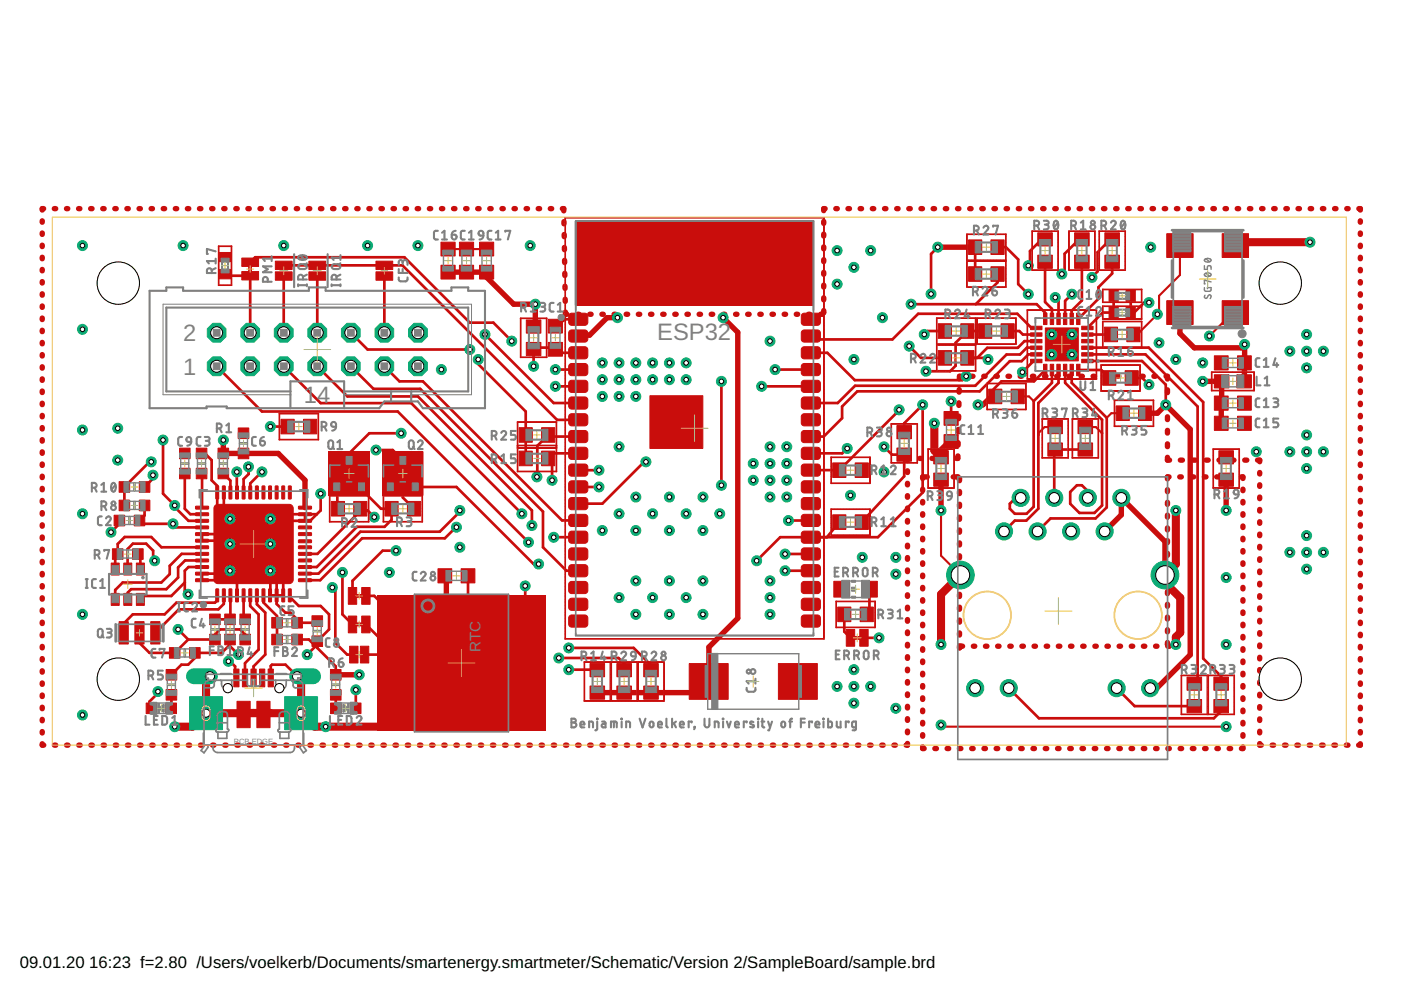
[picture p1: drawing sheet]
<svg xmlns="http://www.w3.org/2000/svg" width="297mm" height="210mm" viewBox="0 0 297 210" stroke-linecap="round" stroke-linejoin="round" font-family="sans-serif">
<defs><g id="words">
<g font-size="5" fill="#808080">
<text x="38.8" y="72.3">2</text>
<text x="139.3" y="72.2">ESP32</text>
<text x="38.8" y="79.4">1</text>
<text x="64.4" y="85.5">14</text>
</g>
<g font-size="3.5">
<text x="4.2" y="205.3">09.01.20</text>
<text x="18.9" y="205.3">16:23 f=2.80 /Users/voelkerb/Documents/smartenergy.smartmeter/Schematic/Version 2/SampleBoard/sample.brd</text>
</g>
<text font-size="3.2" fill="#808080" x="101.9" y="138.2" transform="rotate(-90 101.9 138.2)">RTC</text>
<text font-size="1.6" fill="#808080" x="49.6" y="157.7">PCB EDGE</text>
</g></defs>
<g fill="#c90d0c" stroke="#c90d0c" stroke-width=".21">
<path d="M116.2 72.6h3.1v2.9h-3.1z"/>
<path d="M116.2 67.7h3.1v2.9h-3.1z"/>
<path d="M235.1 61.4h2v2.6h-2z"/>
<path d="M238.8 61.4h1.9v2.6h-1.9z"/>
<path d="M200.2 87.2h3v3h-3z"/>
<path d="M200.2 92.2h3v2.9h-3z"/>
<path d="M235.1 65h2v2.5h-2z"/>
<path d="M238.8 65h1.9v2.5h-1.9z"/>
<path d="M257.5 84h2.9v3h-2.9z"/>
<path d="M262.4 84h2.9v3h-2.9z"/>
<path d="M262.4 75.4h2.9v3h-2.9z"/>
<path d="M257.5 75.4h2.9v3h-2.9z"/>
<path d="M257.5 88.2h2.9v3h-2.9z"/>
<path d="M262.4 88.2h2.9v3h-2.9z"/>
<path d="M93.5 56.2h3v3h-3z"/>
<path d="M93.5 51.4h3v2.9h-3z"/>
<path d="M101.7 56.2h3v3h-3z"/>
<path d="M101.7 51.4h3v2.9h-3z"/>
<path d="M146.1 140.7h8.3v7.6h-8.3z"/>
<path d="M165 140.7h8.3v7.6h-8.3z"/>
<path d="M97.4 56.2h3v3h-3z"/>
<path d="M97.4 51.4h3v2.9h-3z"/>
<path d="M28.4 109.2h2.3v2.3h-2.3z"/>
<path d="M24.2 109.2h2.2v2.3h-2.2z"/>
<path d="M97.8 120.6h2.9v3h-2.9z"/>
<path d="M92.9 120.6h2.9v3h-2.9z"/>
<path d="M41.6 99.3h2.3v2.2h-2.3z"/>
<path d="M41.6 95h2.3v2.3h-2.3z"/>
<path d="M44.4 130.2h2.3v2.2h-2.3z"/>
<path d="M44.4 134.5h2.3v2.2h-2.3z"/>
<path d="M57.6 130.9h2.3v2.3h-2.3z"/>
<path d="M61.9 130.9h2.2v2.3h-2.2z"/>
<path d="M50.5 95h2.2v2.3h-2.2z"/>
<path d="M50.5 90.7h2.2v2.3h-2.2z"/>
<path d="M40.2 137.3h2.2v2.3h-2.2z"/>
<path d="M35.9 137.3h2.3v2.3h-2.3z"/>
<path d="M66.1 134.8h2.3v2.3h-2.3z"/>
<path d="M66.1 130.6h2.3v2.2h-2.3z"/>
<path d="M38.1 99.3h2.2v2.2h-2.2z"/>
<path d="M38.1 95h2.2v2.3h-2.2z"/>
<path d="M176.8 123.3h3.3v3.3h-3.3z"/>
<path d="M182.7 123.3h3.3v3.3h-3.3z"/>
<path d="M137.8 83.9h11.2v11.2h-11.2z"/>
<path d="M47.6 130.2h2.3v2.2h-2.3z"/>
<path d="M47.6 134.5h2.3v2.2h-2.3z"/>
<path d="M61.9 134.5h2.2v2.2h-2.2z"/>
<path d="M57.6 134.5h2.3v2.2h-2.3z"/>
<path d="M28.9 119.4h1.7v2.5h-1.7z"/>
<path d="M26.2 119.4h1.7v2.5h-1.7z"/>
<path d="M23.6 119.4h1.7v2.5h-1.7z"/>
<path d="M23.6 125.8h1.7v2.6h-1.7z"/>
<path d="M26.2 125.8h1.7v2.6h-1.7z"/>
<path d="M28.9 125.8h1.7v2.6h-1.7z"/>
<path d="M73.9 130.6h1.7v3.6h-1.7z"/>
<path d="M76.7 130.6h1.8v3.6h-1.8z"/>
<path d="M73.9 124.6h1.7v3.5h-1.7z"/>
<path d="M76.7 124.6h1.8v3.5h-1.8z"/>
<path d="M51.3 57.6h3.5v1.8h-3.5z"/>
<path d="M51.3 54.7h3.5v1.8h-3.5z"/>
<path d="M182.3 133.5h1.8v3.5h-1.8z"/>
<path d="M179.4 133.5h1.8v3.5h-1.8z"/>
<path d="M79.7 57.6h3.6v1.8h-3.6z"/>
<path d="M79.7 55.4h3.6v1.7h-3.6z"/>
<path d="M65.5 55.4h3.5v1.7h-3.5z"/>
<path d="M65.5 57.6h3.5v1.8h-3.5z"/>
<path d="M58.4 55.4h3.5v1.7h-3.5z"/>
<path d="M58.4 57.6h3.5v1.8h-3.5z"/>
<path d="M257.5 79.5h3.1v2.8h-3.1z"/>
<path d="M262.2 79.5h3.1v2.8h-3.1z"/>
<path d="M31 149.1h2.2v2.2h-2.2z"/>
<path d="M35.2 149.1h2.2v2.2h-2.2z"/>
<path d="M74.3 149.1h2.2v2.2h-2.2z"/>
<path d="M70.1 149.1h2.2v2.2h-2.2z"/>
<path d="M72.6 95.9h2.8v3.3h-2.8z"/>
<path d="M75.1 101.6h2.8v3.3h-2.8z"/>
<path d="M70.1 101.6h2.8v3.3h-2.8z"/>
<path d="M84 95.9h2.8v3.3h-2.8z"/>
<path d="M86.5 101.6h2.8v3.3h-2.8z"/>
<path d="M81.5 101.6h2.8v3.3h-2.8z"/>
<path d="M25.3 131.8h1.9v4.7h-1.9z"/>
<path d="M28.6 131.8h1.9v4.7h-1.9z"/>
<path d="M32 131.8h1.9v4.7h-1.9z"/>
<path d="M46.2 99.3h2.3v2.2h-2.3z"/>
<path d="M46.2 95h2.3v2.3h-2.3z"/>
<path d="M29.5 102.1h2.3v2.3h-2.3z"/>
<path d="M25.3 102.1h2.2v2.3h-2.2z"/>
<path d="M181.3 109.2h2.8v3h-2.8z"/>
<path d="M176.6 109.2h2.7v3h-2.7z"/>
<path d="M176.6 98.1h2.7v3.1h-2.7z"/>
<path d="M181.3 98.1h2.8v3.1h-2.8z"/>
<path d="M111.6 67.8h3.1v2.8h-3.1z"/>
<path d="M111.6 72.6h3.1v2.8h-3.1z"/>
<path d="M125.1 145.5h3.1v2.8h-3.1z"/>
<path d="M125.1 140.7h3.1v2.8h-3.1z"/>
<path d="M114.8 95.7h2.8v3h-2.8z"/>
<path d="M110.1 95.7h2.8v3h-2.8z"/>
<path d="M238.9 69.4h2.8v3.1h-2.8z"/>
<path d="M234.1 69.4h2.8v3.1h-2.8z"/>
<path d="M46.4 57.2h2.6v1.9h-2.6z"/>
<path d="M46.4 53.5h2.6v2h-2.6z"/>
<path d="M227.8 49.4h3.1v2.8h-3.1z"/>
<path d="M227.8 54.1h3.1v2.8h-3.1z"/>
<path d="M70.3 106.3h2.7v3.1h-2.7z"/>
<path d="M75 106.3h2.8v3.1h-2.8z"/>
<path d="M234.3 49.4h3v2.8h-3z"/>
<path d="M234.3 54.1h3v2.8h-3z"/>
<path d="M233.8 78.6h2.8v3.1h-2.8z"/>
<path d="M238.5 78.6h2.8v3.1h-2.8z"/>
<path d="M198.9 74.3h2.8v3.1h-2.8z"/>
<path d="M203.7 74.3h2.8v3.1h-2.8z"/>
<path d="M212.2 68.6h2.8v3.1h-2.8z"/>
<path d="M207.5 68.6h2.8v3.1h-2.8z"/>
<path d="M203.7 68.6h2.8v3.1h-2.8z"/>
<path d="M198.9 68.6h2.8v3.1h-2.8z"/>
<path d="M114.8 90.7h2.8v3.1h-2.8z"/>
<path d="M110.1 90.7h2.8v3.1h-2.8z"/>
<path d="M210.1 56.6h2.8v3h-2.8z"/>
<path d="M205.4 56.6h2.8v3h-2.8z"/>
<path d="M210.1 50.9h2.8v3.1h-2.8z"/>
<path d="M205.4 50.9h2.8v3.1h-2.8z"/>
<path d="M136.5 140.7h3.1v2.8h-3.1z"/>
<path d="M136.5 145.5h3.1v2.8h-3.1z"/>
<path d="M130.8 140.7h3.1v2.8h-3.1z"/>
<path d="M130.8 145.5h3.1v2.8h-3.1z"/>
<path d="M86.4 106.3h2.8v3.1h-2.8z"/>
<path d="M81.6 106.3h2.8v3.1h-2.8z"/>
<path d="M220 54.1h3.1v2.8h-3.1z"/>
<path d="M220 49.4h3.1v2.8h-3.1z"/>
<path d="M177.6 128.7h2.8v3.1h-2.8z"/>
<path d="M182.4 128.7h2.8v3.1h-2.8z"/>
<path d="M251.7 148.3h3.1v2.8h-3.1z"/>
<path d="M251.7 143.6h3.1v2.7h-3.1z"/>
<path d="M257.4 148.3h3.1v2.8h-3.1z"/>
<path d="M257.4 143.6h3.1v2.7h-3.1z"/>
<path d="M228.6 89.2h3v2.7h-3z"/>
<path d="M228.6 93.9h3v2.8h-3z"/>
<path d="M236.6 86.1h2.8v3.1h-2.8z"/>
<path d="M241.4 86.1h2.8v3.1h-2.8z"/>
<path d="M214.4 82.5h2.8v3.1h-2.8z"/>
<path d="M209.6 82.5h2.8v3.1h-2.8z"/>
<path d="M222.2 89.2h3.1v2.7h-3.1z"/>
<path d="M222.2 93.9h3.1v2.8h-3.1z"/>
<path d="M190.2 95h3.1v2.8h-3.1z"/>
<path d="M190.2 90.2h3.1v2.8h-3.1z"/>
<path d="M50.9 130.2h2.2v2.2h-2.2z"/>
<path d="M50.9 134.5h2.2v2.2h-2.2z"/>
<path d="M35.2 141.9h2.3v2.3h-2.3z"/>
<path d="M35.2 146.2h2.3v2.2h-2.3z"/>
<path d="M70.1 141.9h2.2v2.3h-2.2z"/>
<path d="M70.1 146.2h2.2v2.2h-2.2z"/>
<path d="M23.8 116.4h2.3v2.2h-2.3z"/>
<path d="M28.1 116.4h2.3v2.2h-2.3z"/>
<path d="M25.3 106h2.2v2.3h-2.2z"/>
<path d="M29.5 106h2.3v2.3h-2.3z"/>
<path d="M64.3 88.9h2.8v3.1h-2.8z"/>
<path d="M59.6 88.9h2.8v3.1h-2.8z"/>
<path d="M259.1 63.8h5.6v5h-5.6z"/>
<path d="M259.1 49.6h5.6v5h-5.6z"/>
<path d="M247.4 49.6h5.6v5h-5.6z"/>
<path d="M247.4 63.8h5.6v5h-5.6z"/>
<path d="M221.6 69.5h7v7h-7z"/>
<path d="M49.6 141.9h1.1v3.7h-1.1z"/>
<path d="M51.4 141.9h1.1v3.7h-1.1z"/>
<path d="M53.2 141.9h1.1v3.7h-1.1z"/>
<path d="M55 141.9h1.1v3.7h-1.1z"/>
<path d="M56.9 141.9h1.1v3.7h-1.1z"/>
<path d="M50.2 148.7h2.8v5.6h-2.8z"/>
<path d="M54.5 148.7h2.8v5.6h-2.8z"/>
<path d="M74.1 137h1.8v3.6h-1.8z"/>
<path d="M76.4 137h1.8v3.6h-1.8z"/>
<path d="M198 100.3h3.1v2.8h-3.1z"/>
<path d="M198 95.6h3.1v2.8h-3.1z"/>
<path d="M258.4 100.3h3.1v2.8h-3.1z"/>
<path d="M258.4 95.6h3.1v2.8h-3.1z"/>
</g>
<g fill="#c90d0c" stroke="#c90d0c" stroke-width=".21">
<path d="M120.8 66.6l.4-.2h2.8a.65 .65 0 0 1 .6 .6v1.3a.65 .65 0 0 1-.6 .7h-2.8a.65 .65 0 0 1-.6-.7v-1.3z" fill-rule="evenodd"/>
<path d="M120.8 70.1l.4-.1h2.8a.65 .65 0 0 1 .6 .6v1.3a.65 .65 0 0 1-.6 .6h-2.8a.65 .65 0 0 1-.6-.6v-1.3z" fill-rule="evenodd"/>
<path d="M120.8 73.7l.4-.2h2.8a.65 .65 0 0 1 .6 .7v1.2a.65 .65 0 0 1-.6 .7h-2.8a.65 .65 0 0 1-.6-.7v-1.2z" fill-rule="evenodd"/>
<path d="M120.8 77.3l.4-.2h2.8a.65 .65 0 0 1 .6 .6v1.3a.65 .65 0 0 1-.6 .7h-2.8a.65 .65 0 0 1-.6-.7v-1.3z" fill-rule="evenodd"/>
<path d="M120.8 80.8l.4-.2h2.8a.65 .65 0 0 1 .6 .7v1.3a.65 .65 0 0 1-.6 .6h-2.8a.65 .65 0 0 1-.6-.6v-1.3z" fill-rule="evenodd"/>
<path d="M120.8 84.3l.4-.1h2.8a.65 .65 0 0 1 .6 .6v1.3a.65 .65 0 0 1-.6 .6h-2.8a.65 .65 0 0 1-.6-.6v-1.3z" fill-rule="evenodd"/>
<path d="M120.8 87.9l.4-.2h2.8a.65 .65 0 0 1 .6 .7v1.3a.65 .65 0 0 1-.6 .6h-2.8a.65 .65 0 0 1-.6-.6v-1.3z" fill-rule="evenodd"/>
<path d="M120.8 91.5l.4-.2h2.8a.65 .65 0 0 1 .6 .6v1.3a.65 .65 0 0 1-.6 .7h-2.8a.65 .65 0 0 1-.6-.7v-1.3z" fill-rule="evenodd"/>
<path d="M120.8 95l.4-.2h2.8a.65 .65 0 0 1 .6 .7v1.3a.65 .65 0 0 1-.6 .6h-2.8a.65 .65 0 0 1-.6-.6v-1.3z" fill-rule="evenodd"/>
<path d="M120.8 98.6l.4-.2h2.8a.65 .65 0 0 1 .6 .6v1.3a.65 .65 0 0 1-.6 .7h-2.8a.65 .65 0 0 1-.6-.7v-1.3z" fill-rule="evenodd"/>
<path d="M120.8 102.1l.4-.2h2.8a.65 .65 0 0 1 .6 .7v1.3a.65 .65 0 0 1-.6 .6h-2.8a.65 .65 0 0 1-.6-.6v-1.3z" fill-rule="evenodd"/>
<path d="M120.8 105.7l.4-.2h2.8a.65 .65 0 0 1 .6 .6v1.3a.65 .65 0 0 1-.6 .7h-2.8a.65 .65 0 0 1-.6-.7v-1.3z" fill-rule="evenodd"/>
<path d="M120.8 109.2l.4-.1h2.8a.65 .65 0 0 1 .6 .6v1.3a.65 .65 0 0 1-.6 .6h-2.8a.65 .65 0 0 1-.6-.6v-1.3z" fill-rule="evenodd"/>
<path d="M120.8 112.8l.4-.2h2.8a.65 .65 0 0 1 .6 .7v1.2a.65 .65 0 0 1-.6 .7h-2.8a.65 .65 0 0 1-.6-.7v-1.2z" fill-rule="evenodd"/>
<path d="M120.8 116.4l.4-.2h2.8a.65 .65 0 0 1 .6 .6v1.3a.65 .65 0 0 1-.6 .6h-2.8a.65 .65 0 0 1-.6-.6v-1.3z" fill-rule="evenodd"/>
<path d="M120.8 119.9l.4-.2h2.8a.65 .65 0 0 1 .6 .7v1.3a.65 .65 0 0 1-.6 .6h-2.8a.65 .65 0 0 1-.6-.6v-1.3z" fill-rule="evenodd"/>
<path d="M120.8 123.5l.4-.2h2.8a.65 .65 0 0 1 .6 .6v1.3a.65 .65 0 0 1-.6 .7h-2.8a.65 .65 0 0 1-.6-.7v-1.3z" fill-rule="evenodd"/>
<path d="M120.8 127l.4-.2h2.8a.65 .65 0 0 1 .6 .7v1.3a.65 .65 0 0 1-.6 .6h-2.8a.65 .65 0 0 1-.6-.6v-1.3z" fill-rule="evenodd"/>
<path d="M120.8 130.6l.4-.2h2.8a.65 .65 0 0 1 .6 .6v1.3a.65 .65 0 0 1-.6 .7h-2.8a.65 .65 0 0 1-.6-.7v-1.3z" fill-rule="evenodd"/>
<path d="M170.1 130.6l.4-.2h2.8a.65 .65 0 0 1 .6 .6v1.3a.65 .65 0 0 1-.6 .7h-2.8a.65 .65 0 0 1-.6-.7v-1.3z" fill-rule="evenodd"/>
<path d="M170.1 127l.4-.2h2.8a.65 .65 0 0 1 .6 .7v1.3a.65 .65 0 0 1-.6 .6h-2.8a.65 .65 0 0 1-.6-.6v-1.3z" fill-rule="evenodd"/>
<path d="M170.1 123.5l.4-.2h2.8a.65 .65 0 0 1 .6 .6v1.3a.65 .65 0 0 1-.6 .7h-2.8a.65 .65 0 0 1-.6-.7v-1.3z" fill-rule="evenodd"/>
<path d="M170.1 119.9l.4-.2h2.8a.65 .65 0 0 1 .6 .7v1.3a.65 .65 0 0 1-.6 .6h-2.8a.65 .65 0 0 1-.6-.6v-1.3z" fill-rule="evenodd"/>
<path d="M170.1 116.4l.4-.2h2.8a.65 .65 0 0 1 .6 .6v1.3a.65 .65 0 0 1-.6 .6h-2.8a.65 .65 0 0 1-.6-.6v-1.3z" fill-rule="evenodd"/>
<path d="M170.1 112.8l.4-.2h2.8a.65 .65 0 0 1 .6 .7v1.2a.65 .65 0 0 1-.6 .7h-2.8a.65 .65 0 0 1-.6-.7v-1.2z" fill-rule="evenodd"/>
<path d="M170.1 109.2l.4-.1h2.8a.65 .65 0 0 1 .6 .6v1.3a.65 .65 0 0 1-.6 .6h-2.8a.65 .65 0 0 1-.6-.6v-1.3z" fill-rule="evenodd"/>
<path d="M170.1 105.7l.4-.2h2.8a.65 .65 0 0 1 .6 .6v1.3a.65 .65 0 0 1-.6 .7h-2.8a.65 .65 0 0 1-.6-.7v-1.3z" fill-rule="evenodd"/>
<path d="M170.1 102.1l.4-.2h2.8a.65 .65 0 0 1 .6 .7v1.3a.65 .65 0 0 1-.6 .6h-2.8a.65 .65 0 0 1-.6-.6v-1.3z" fill-rule="evenodd"/>
<path d="M170.1 98.6l.4-.2h2.8a.65 .65 0 0 1 .6 .6v1.3a.65 .65 0 0 1-.6 .7h-2.8a.65 .65 0 0 1-.6-.7v-1.3z" fill-rule="evenodd"/>
<path d="M170.1 95l.4-.2h2.8a.65 .65 0 0 1 .6 .7v1.3a.65 .65 0 0 1-.6 .6h-2.8a.65 .65 0 0 1-.6-.6v-1.3z" fill-rule="evenodd"/>
<path d="M170.1 91.5l.4-.2h2.8a.65 .65 0 0 1 .6 .6v1.3a.65 .65 0 0 1-.6 .7h-2.8a.65 .65 0 0 1-.6-.7v-1.3z" fill-rule="evenodd"/>
<path d="M170.1 87.9l.4-.2h2.8a.65 .65 0 0 1 .6 .7v1.3a.65 .65 0 0 1-.6 .6h-2.8a.65 .65 0 0 1-.6-.6v-1.3z" fill-rule="evenodd"/>
<path d="M170.1 84.3l.4-.1h2.8a.65 .65 0 0 1 .6 .6v1.3a.65 .65 0 0 1-.6 .6h-2.8a.65 .65 0 0 1-.6-.6v-1.3z" fill-rule="evenodd"/>
<path d="M170.1 80.8l.4-.2h2.8a.65 .65 0 0 1 .6 .7v1.3a.65 .65 0 0 1-.6 .6h-2.8a.65 .65 0 0 1-.6-.6v-1.3z" fill-rule="evenodd"/>
<path d="M170.1 77.3l.4-.2h2.8a.65 .65 0 0 1 .6 .6v1.3a.65 .65 0 0 1-.6 .7h-2.8a.65 .65 0 0 1-.6-.7v-1.3z" fill-rule="evenodd"/>
<path d="M170.1 73.7l.4-.2h2.8a.65 .65 0 0 1 .6 .7v1.2a.65 .65 0 0 1-.6 .7h-2.8a.65 .65 0 0 1-.6-.7v-1.2z" fill-rule="evenodd"/>
<path d="M170.1 70.1l.4-.1h2.8a.65 .65 0 0 1 .6 .6v1.3a.65 .65 0 0 1-.6 .6h-2.8a.65 .65 0 0 1-.6-.6v-1.3z" fill-rule="evenodd"/>
<path d="M170.1 66.6l.4-.2h2.8a.65 .65 0 0 1 .6 .6v1.3a.65 .65 0 0 1-.6 .7h-2.8a.65 .65 0 0 1-.6-.7v-1.3z" fill-rule="evenodd"/>
<path d="M45.6 107.2l.6-.3h15.1a.84 .84 0 0 1 .9 .9v15.1a.84 .84 0 0 1-.9 .8h-15.1a.84 .84 0 0 1-.8-.8v-15.1z" fill-rule="evenodd"/>
<path d="M45.8 124.9l.4-.1 .2 .2v2.5l-.2 .1-.5-.1z" fill-rule="evenodd"/>
<path d="M47.2 124.9l.4-.1 .2 .2v2.5l-.2 .1-.5-.1z" fill-rule="evenodd"/>
<path d="M48.6 124.9l.4-.1 .2 .2v2.5l-.2 .1-.5-.1z" fill-rule="evenodd"/>
<path d="M50 124.9l.4-.1 .2 .2v2.5l-.2 .1-.5-.1z" fill-rule="evenodd"/>
<path d="M51.4 124.9l.4-.1 .2 .2v2.5l-.2 .1-.5-.1z" fill-rule="evenodd"/>
<path d="M52.8 124.9l.4-.1 .2 .2v2.5l-.2 .1-.5-.1z" fill-rule="evenodd"/>
<path d="M54.2 124.9l.4-.1 .2 .2v2.5l-.2 .1-.5-.1z" fill-rule="evenodd"/>
<path d="M55.6 124.9l.4-.1 .2 .2v2.5l-.2 .1-.5-.1z" fill-rule="evenodd"/>
<path d="M57 124.9l.4-.1 .2 .2v2.5l-.2 .1-.5-.1z" fill-rule="evenodd"/>
<path d="M58.4 124.9l.4-.1 .2 .2v2.5l-.2 .1-.5-.1z" fill-rule="evenodd"/>
<path d="M59.8 124.9l.4-.1 .2 .2v2.5l-.2 .1-.5-.1z" fill-rule="evenodd"/>
<path d="M61.2 124.9l.4-.1 .2 .2v2.5l-.2 .1-.5-.1z" fill-rule="evenodd"/>
<path d="M63.3 122.7h2.6l.2 .5-.2 .1h-2.5l-.1-.1z" fill-rule="evenodd"/>
<path d="M63.3 121.4l2.6-.1 .2 .5-.2 .1h-2.5l-.1-.1z" fill-rule="evenodd"/>
<path d="M63.3 120l2.6-.1 .2 .5-.2 .1h-2.5l-.1-.1z" fill-rule="evenodd"/>
<path d="M63.3 118.6l2.6-.1 .2 .5-.2 .1h-2.5l-.1-.1z" fill-rule="evenodd"/>
<path d="M63.3 117.2l2.6-.1 .2 .5-.2 .2h-2.5l-.1-.2z" fill-rule="evenodd"/>
<path d="M63.3 115.8l2.6-.1 .2 .5-.2 .2h-2.5l-.1-.2z" fill-rule="evenodd"/>
<path d="M63.3 114.5l2.6-.1 .2 .5-.2 .2h-2.5l-.1-.2z" fill-rule="evenodd"/>
<path d="M63.3 113l2.6-.1 .2 .5-.2 .2h-2.5l-.1-.2z" fill-rule="evenodd"/>
<path d="M63.3 111.6l2.6-.1 .2 .5-.2 .1h-2.5l-.1-.1z" fill-rule="evenodd"/>
<path d="M63.3 110.2l2.6-.1 .2 .5-.2 .1h-2.5l-.1-.1z" fill-rule="evenodd"/>
<path d="M63.3 108.8l2.6-.1 .2 .5-.2 .1h-2.5l-.1-.1z" fill-rule="evenodd"/>
<path d="M63.3 107.4l2.6-.1 .2 .5-.2 .1h-2.5l-.1-.1z" fill-rule="evenodd"/>
<path d="M61.2 103.1l.4-.1 .2 .2v2.5l-.2 .1-.5-.1z" fill-rule="evenodd"/>
<path d="M59.8 103.1l.4-.1 .2 .2v2.5l-.2 .1-.5-.1z" fill-rule="evenodd"/>
<path d="M58.4 103.1l.4-.1 .2 .2v2.5l-.2 .1-.5-.1z" fill-rule="evenodd"/>
<path d="M57 103.1l.4-.1 .2 .2v2.5l-.2 .1-.5-.1z" fill-rule="evenodd"/>
<path d="M55.6 103.1l.4-.1 .2 .2v2.5l-.2 .1-.5-.1z" fill-rule="evenodd"/>
<path d="M54.2 103.1l.4-.1 .2 .2v2.5l-.2 .1-.5-.1z" fill-rule="evenodd"/>
<path d="M52.8 103.1l.4-.1 .2 .2v2.5l-.2 .1-.5-.1z" fill-rule="evenodd"/>
<path d="M51.4 103.1l.4-.1 .2 .2v2.5l-.2 .1-.5-.1z" fill-rule="evenodd"/>
<path d="M50 103.1l.4-.1 .2 .2v2.5l-.2 .1-.5-.1z" fill-rule="evenodd"/>
<path d="M48.6 103.1l.4-.1 .2 .2v2.5l-.2 .1-.5-.1z" fill-rule="evenodd"/>
<path d="M47.2 103.1l.4-.1 .2 .2v2.5l-.2 .1-.5-.1z" fill-rule="evenodd"/>
<path d="M45.8 103.1l.4-.1 .2 .2v2.5l-.2 .1-.5-.1z" fill-rule="evenodd"/>
<path d="M41.5 107.4l2.6-.1 .1 .5-.1 .1h-2.5l-.2-.1z" fill-rule="evenodd"/>
<path d="M41.5 108.8l2.6-.1 .1 .5-.1 .1h-2.5l-.2-.1z" fill-rule="evenodd"/>
<path d="M41.5 110.2l2.6-.1 .1 .5-.1 .1h-2.5l-.2-.1z" fill-rule="evenodd"/>
<path d="M41.5 111.6l2.6-.1 .1 .5-.1 .1h-2.5l-.2-.1z" fill-rule="evenodd"/>
<path d="M41.5 113l2.6-.1 .1 .5-.1 .2h-2.5l-.2-.2z" fill-rule="evenodd"/>
<path d="M41.5 114.4l2.6-.1 .1 .5-.1 .2h-2.5l-.2-.2z" fill-rule="evenodd"/>
<path d="M41.5 115.8l2.6-.1 .1 .5-.1 .2h-2.5l-.2-.2z" fill-rule="evenodd"/>
<path d="M41.5 117.2l2.6-.1 .1 .5-.1 .2h-2.5l-.2-.2z" fill-rule="evenodd"/>
<path d="M41.5 118.6l2.6-.1 .1 .5-.1 .1h-2.5l-.2-.1z" fill-rule="evenodd"/>
<path d="M41.5 120l2.6-.1 .1 .5-.1 .1h-2.5l-.2-.1z" fill-rule="evenodd"/>
<path d="M41.5 121.4l2.6-.1 .1 .5-.1 .1h-2.5l-.2-.1z" fill-rule="evenodd"/>
<path d="M41.5 122.7h2.6l.1 .5-.1 .1h-2.5l-.2-.1z" fill-rule="evenodd"/>
<path d="M80.6 127.1h6.1l.1 .2v1.7l-.2 .2-6-.1-.2-.2v-1.6z" fill-rule="evenodd"/>
<path d="M80.6 130.7h6.1l.1 .2v1.7l-.2 .1h-6l-.2-.2v-1.6z" fill-rule="evenodd"/>
<path d="M80.6 134.2h6.1l.1 .2v1.8l-.2 .1h-6l-.2-.3v-1.6z" fill-rule="evenodd"/>
<path d="M80.6 137.8h6.1l.1 .2v1.7l-.2 .1h-6l-.2-.2v-1.6z" fill-rule="evenodd"/>
<path d="M80.6 141.3h6.1l.1 .3v1.7l-.2 .1h-6l-.2-.3v-1.5z" fill-rule="evenodd"/>
<path d="M80.6 144.9h6.1l.1 .2v1.7l-.2 .2-6-.1-.2-.2v-1.6z" fill-rule="evenodd"/>
<path d="M80.6 148.4h6.1l.1 .3v1.7l-.2 .1h-6l-.2-.2v-1.6z" fill-rule="evenodd"/>
<path d="M80.6 152h6.1l.1 .2v1.7l-.2 .2-6-.1-.2-.2v-1.6z" fill-rule="evenodd"/>
<path d="M109 152h6.1l.2 .2-.1 1.7-.2 .2-6-.1-.1-.2v-1.6z" fill-rule="evenodd"/>
<path d="M109 148.4h6.1l.2 .3-.1 1.7-.2 .1h-6l-.1-.2v-1.6z" fill-rule="evenodd"/>
<path d="M109 144.9h6.1l.2 .2-.1 1.7-.2 .2-6-.1-.1-.2v-1.6z" fill-rule="evenodd"/>
<path d="M109 141.3h6.1l.2 .3-.1 1.7-.2 .1h-6l-.1-.3v-1.5z" fill-rule="evenodd"/>
<path d="M109 137.8h6.1l.2 .2-.1 1.7-.2 .1h-6l-.1-.2v-1.6z" fill-rule="evenodd"/>
<path d="M109 134.2h6.1l.2 .2-.1 1.8-.2 .1h-6l-.1-.3v-1.6z" fill-rule="evenodd"/>
<path d="M109 130.7h6.1l.2 .2-.1 1.7-.2 .1h-6l-.1-.2v-1.6z" fill-rule="evenodd"/>
<path d="M109 127.1h6.1l.2 .2-.1 1.7-.2 .2-6-.1-.1-.2v-1.6z" fill-rule="evenodd"/>
<path d="M228.3 66.4h.7v2.4h-.7z" fill-rule="evenodd"/>
<path d="M226.9 66.4h.7v2.4h-.7z" fill-rule="evenodd"/>
<path d="M225.5 66.4h.7v2.4h-.7z" fill-rule="evenodd"/>
<path d="M224.1 66.4h.7v2.4h-.7z" fill-rule="evenodd"/>
<path d="M222.7 66.4h.7v2.4h-.7z" fill-rule="evenodd"/>
<path d="M221.3 66.4h.7l-.1 2.4h-.6z" fill-rule="evenodd"/>
<path d="M221.3 77.2l.7 .1-.1 2.4-.6-.1z" fill-rule="evenodd"/>
<path d="M222.7 77.2l.7 .1v2.4l-.7-.1z" fill-rule="evenodd"/>
<path d="M224.1 77.2l.7 .1v2.4l-.7-.1z" fill-rule="evenodd"/>
<path d="M225.5 77.2l.7 .1v2.4l-.7-.1z" fill-rule="evenodd"/>
<path d="M226.9 77.2l.7 .1v2.4l-.7-.1z" fill-rule="evenodd"/>
<path d="M228.3 77.2l.7 .1v2.4l-.7-.1z" fill-rule="evenodd"/>
<path d="M229.3 76.2h2.4l.1 .7h-2.4z" fill-rule="evenodd"/>
<path d="M229.3 74.8h2.4l.1 .7h-2.4z" fill-rule="evenodd"/>
<path d="M229.3 73.4h2.4l.1 .7h-2.4z" fill-rule="evenodd"/>
<path d="M229.3 72h2.4l.1 .7h-2.4z" fill-rule="evenodd"/>
<path d="M229.3 70.6h2.4l.1 .7h-2.4z" fill-rule="evenodd"/>
<path d="M229.3 69.2h2.4l.1 .7h-2.4z" fill-rule="evenodd"/>
<path d="M218.5 69.2h2.4v.7h-2.4z" fill-rule="evenodd"/>
<path d="M218.5 70.6h2.4v.7h-2.4z" fill-rule="evenodd"/>
<path d="M218.5 72h2.4v.7h-2.4z" fill-rule="evenodd"/>
<path d="M218.5 73.4h2.4v.7h-2.4z" fill-rule="evenodd"/>
<path d="M218.5 74.8h2.4v.7h-2.4z" fill-rule="evenodd"/>
<path d="M218.5 76.2h2.4v.7h-2.4z" fill-rule="evenodd"/>
</g>
<path d="M53 55.6v2.9M74.7 132.4h2.9M74.7 126.3h2.9M180.3 135.2h2.9" fill="none" stroke="#c90d0c" stroke-width=".72"/>
<g fill="none" stroke="#c90d0c" stroke-width=".57">
<path d="M47.7 58.1l.3 .4h5v12M53 55.6l1.1-1.1h31.6l13.9 13.9h5l3.9 3.9M60.2 58.5v12M60.2 56.3h25.1l32.8 32.7h4.5M67.3 58.5v12M81.5 58.5v12M198.8 52.4l-1.4 1.4v8.5M206.8 52.4v5.7M211.5 58.1v1.8l-4.6 4.6M211.5 52.4h1.8l2.6 2.6v5.2l2.1 2.2M221.6 50.8h-.7l-2.5 2.4v3.1h-.4M221.6 55.5v8.5l1.4 1.5v2.1"/>
<path d="M229.4 50.8h-.6l-3.1 3v3.7l-.6 .6M229.4 55.5v8.2l-2.2 2.2v1.7M235.8 50.8h-.4l-2.7 2.7v4.1l-1.2 1.2M235.8 55.5v2.5l-2.9 2.9v2.5l-4.3 4.2M45.9 77.7l9.6 9.5h28.8l27.8 27.8M60.2 77.7l7.8 7.8h19.2l23.4 23.4M67.3 77.7l6.4 6.4h14.9l24.2 24.1v3.2M74.4 70.5l3.5 3.6h21.7M74.4 77.7l4.8 4.7h9.9l26 26.1v7.5l5 5h2.5M81.5 77.7l3.2 3.2h5l29.5 29.4h3.4M101.4 76.2v1l10.1 10v10M102.8 70.9l14.6 14.5h5.2"/>
<path d="M117.8 78.4h4.8M122.6 74.8h-4.1l-1.1-1.1h-4.7l.4 .3v3.7M122.6 67.7h-2.7l-2.1 1.5M171.9 74.8h3.5l5.8 5.8h22.8l.9-.8M171.9 78.4h-7.5M192.8 73.4l2.5 2.5h5M193.2 64.5h26.6l1.8 1.8v1.3M200.3 70.2h-3.6l-.7 .7M205.1 75.9h4l.4 .3M208.9 70.2h-3.8l-2.5 2.5v4.9l-1.2 1.1h-5.1M213.6 70.2h2.5l.8 .7h2.8M219.7 73.7h-2l-1.4 1.5h-2.9l-6.6 6.6h-25.5l-3.7 3.6h-5.7"/>
<path d="M219.7 75.1h-1.7l-1.4 1.5h-2.5l-6.4 6.4h-25.9l-3.3 3.2v2.5l-3.9 3.9h-2.7M219.7 69.5h-1l-3-3h-21l-5.5 5.5h-16.5l-.8-.8M219.7 76.5h-.6l-2.3 2.4M219.7 72.3h-2.5l-1.4 1.4h-6.5l-2.1 2.2M221.6 78.4l-2.4 2.5h-6.9l-2.1 2.1v1.4M223 70.9l2.1 2.1M223 78.4v2.8l-3.8 3.8v22.4l-1.5 1.5h-2.5l-1.1-1v-1.1l1.2-1.2h1.1M223.7 63.1l.7 .7v3.8M224.4 78.4v2.8l-4.2 4.2v22.4l-2.6 2.6h-2.4l-2.3 2.3M225.1 73l-2.1 2.2M225.1 73l2.2 2.2M225.8 78.4v2.8l7.9 7.8v18.2l-1.6 1.6h-3.2l-2-2v-2.5l1.4-1.4h1.1l1.2 1.2v1.5"/>
<path d="M227.2 78.4v2.8l7.5 7.4v19l-2.4 2.3h-9.6l-2.7 2.8M227.3 70.9l-2.2 2.1M227.3 62.4l-1.5 1.4v3.8M228.6 78.4h4.9l1.7 1.7M230.5 73.7h13l11.6 11.6v54.3l3.8 3.8v1.5M230.5 75.1h12.4l11 11.1v58l-.7 .7M230.5 76.5h11.6l5.1 5.1v4.2M235.5 70.9h-5M236.1 62.7v3.6h-2.3l-3.3 3.2M239.7 62.7v3.6h.8l2.1-2.1h1M32.1 97.9h-.4l-5.3 5.4v3.9M34.6 93.3v11.4l2.4 2.5v.3l3 2.9h2.8"/>
<path d="M42.7 96.1h.8l1.4 1.5v4.2l1.2 1.2v4.7l-.2 .2M52.7 99v1.5l-1.1 1.1v2.8M57.3 90.4h3.7M79.7 95.4h3.6l2.1 2.2M85 91.9h-6.7l-4.3 4.2v1.5M117.8 81.9h4.8M122.6 96.1h-5.3l-1.1 1.1h.5l.4 .4v4.2M122.6 92.6h-6l-.4-.4-2.3 2.3-.1 6.6M122.6 99.7h4.4M136.9 97.9h-.3l-8.9 8.9h-5.1M153 80.9v22M161.5 81.9h10.4"/>
<path d="M179.6 95.1l-1 1h-6.7M187.4 94.7l1.7 1.7h2.6v4.6l-9 9.7M190.6 86.9l-12.7 12.8h-6M191.7 91.6v-1.9l3.9-3.9v18.6l-9.5 9.5h-20.7l-5 5M201.7 85.1v3.6M210.2 84.1h.8M230.1 95.3h-6.4l-.2 .2v10.1M239.9 80.1h2.3l1.4 1.5M25.3 110.4v.7l-1.8 1.7M29.2 117.5l.6 .5v2.6M30.6 107.2v2.1l-1 1.1v.7h7.1v.7h6.1M32.4 100.8v.7l-1.8 1.8"/>
<path d="M32.8 118.9l-.3-.3v-1.8l-1.5-1.5h-2.8l-1.1 1.1v4.2M39.2 100.4v7.5l1.1 1.1h2.5M42.7 100.4l.1 7.2M42.8 117.4h-4.3l-2.5 2.6v1.7l-1.8 1.8h-8.2l-1.6 1.6v2M42.8 118.8h-3.6l-1.4 1.5v2.1l-2.5 2.5h-7.5l-.7 .7v1.5M42.8 116h-8.6l-2.1-2.1h-5.7l-1.4 1.4v2.2l-.6 .5v2.6M47.3 100.4l1.6 1.5v2.5M47.5 104.4v5M47.5 109l2.7 2.8M48.7 113.2h-5.9v1.4h5.3l.7 .7h5l-5 5v.7M49.8 111.8h.4M50.2 111.8l8.5 8.4v7.9l1.8 1.8h1.1l1.4 1.4v.7h3.9l.4-.3"/>
<path d="M50.2 100.1v4.3M50.2 120l-1.6 1.6h-5.8v1.4h3.6M50.2 118.8v7.4M55.5 100.1l-2.4 2.4v1.9M58.7 110.4h2.2M64.7 109v1.4M67.2 109l-1.4 1.4h-8.1l-.4-.4M67.2 109l-7.4-.1-.4 .4v1.1M68 104.7v3.5l-.8 .8M71.5 103.3v3.9l.1 .7M76.4 107.9h.5l-.4 .3M76.5 103.3v.3l4.3 4.3h2.2v2.3l-1.5 1.5h-5.8l-8.5 8.5h-2.5"/>
<path d="M76.5 108.2h1.4l1.5 1.4M76.5 108.2l-9.2 9.2h-2.6M82.9 103.3h1.1l1.4 1.4v.8l2.4 2.4M84 116.8h-2.9l-6.4 6.3v3.2M87.9 103.3h8.9l16.3 16.3h1.1M96.8 111.8l-2.5 2.3h-17.5l-8.9 8.9h-3.2M97.5 108.2v.3l-4.3 4.2h-16.8l-8.9 8.9h-2.8M117.4 113.9h5.2M117.4 113.9h.1M122.6 103.3h4.4M122.6 103.2v.1M167.2 110.4h4.7"/>
<path d="M171.9 117.5h-5.4M171.9 110.3v.1M177.9 110.7l-2.6 3.2M29.6 134.2v2.1l2.1 2.1h5.3l2.9-2.8M37.8 133.5l2.1 2.1M39.2 123.5l-2.9 2.9h-5.8l-.7 .7M39.9 135.6h5.7v-1.1l1.1-1h4.2l1.1 1v1.1M42.8 120.2h-2.8l-.8 .8v4.3l.7 .7M46.1 126.2v1.1l-.5 .5h-8.2l-2.5 2.5h-6.7l-2 1.9v2M47.5 126.2v1.8l-1.2 1.2h-8.4l-5 5M48.6 136.8l-1.6 1.6h-5.7v1.1l-1.4 1.4h-1.4l-2.2 2.2M48.6 136.8l2 2"/>
<path d="M48.8 135.6v1.1l-.2 .1M48.9 126.2v5.1h-3.3M49 120.1v1.1M51.6 126.2v4.8l.4 .3M53 126.3v2.2l1.8 1.8v7.4l-2.9 2.9v3.1M53.1 126.2l-.1 .1M54.5 126.2v1.9l1.7 1.8v8.9l-2.4 2.5v2.4M55.9 126.2v1.5l2.8 2.9v5M57.3 126.2h.1M58.7 122.4h-1.4v3.8M60 122.8v3.4h-2.7M61.4 126.2v.4l2 1.9h4.6l1.8 1.8v3.2l-2.5 2.5v1.4"/>
<path d="M63 135.6h2.5l5.7 5.7v1.8M67.3 136.7l-2.2 2.1M70.5 124.6l.6 .6v11.1l2.5 2.5h1.4M72.6 121.4v8.9l2.1 2.1M77.3 138.8h12.7M77.6 126.3h1.8l1.7 1.8h8.9M77.6 132.4l2.8 2.8h19.6l.3 .4M94.3 122.1h.3M99.2 122.1v8.1l8.6 8.6h4.3v14.2h-28.5v-10.7M106 129.2v.4l2.2 2.1h3.9M111.4 124.2v3.2l.7 .7M118.5 139.5h12.6l1.2 1.2v1.4"/>
<path d="M120.6 137.4h13.7l3.7 3.6v1.1M166.5 121h5.4M177.5 124.9h1M179 130.3v3.6l1.3 1.3M183.2 135.2h3.2M184.3 124.9v4.8l-.5 .6M33.5 146.6v.4l-1.8 1.7v1.1l.4 .4M36.3 147.3v2.9M48.4 140.2h.4l1 1.1v2.2l.3 .2M63 143.4l-2.5-2.5h-2.8l-.3 .3v2.5M71.2 147.3v2.9M75.4 146.3v3.9"/>
<path d="M120.6 142l6 .1M213.9 145.9l6.4 6.4h37.1l1.5-1.5v-1.1M236.7 145.9l3.9 3.8h12.6"/>
</g>
<g fill="none" stroke="#c90d0c" stroke-width="1.1">
<path d="M9 46.8v.3M9 49.4v.3M9 52v.3M9 54.5v.4M9 57.1v.3M9 59.7v.3M9.2 44.2h-.2v.3M11.5 44.2h.3M14.1 44.2h.3M16.7 44.2h.2M19.2 44.2h.3M21.8 44.2h.3"/>
<path d="M24.3 44.2h.3M26.9 44.2h.3M29.5 44.2h.3M32 44.2h.3M34.6 44.2h.3M37.2 44.2h.3M39.7 44.2h.3M42.3 44.2h.3M44.9 44.2h.2M47.4 44.2h.3M50 44.2h.3M52.6 44.2h.3"/>
<path d="M55.1 44.2h.3M57.7 44.2h.3M60.3 44.2h.2M62.8 44.2h.3M65.4 44.2h.3M67.9 44.2h.3M70.5 44.2h.3M73.1 44.2h.3M75.6 44.2h.3M78.2 44.2h.3M80.8 44.2h.3M83.3 44.2h.3"/>
<path d="M85.9 44.2h.3M88.5 44.2h.3M91 44.2h.3M93.6 44.2h.3M95 57.7h8.2v1.1l5.7 5.7h4.6v4.4l-.4 .3M96.2 44.2h.3M98.7 44.2h.3M101.3 44.2h.3M103.8 44.2h.3M106.4 44.2h.3M109 44.2h.3M111.5 44.2h.3"/>
<path d="M114.1 44.2h.3M116.7 44.2h.3M119.2 44.2h.3v.5M119.6 47v.5M119.6 49.7v.5M119.7 52.5v.4M119.7 55.2v.5M119.7 58l.1 .4M174.6 46.9v.5M174.6 49.6v.5M174.6 52.3v.5M174.6 55.1v.4"/>
<path d="M174.6 57.7v.5M174.9 44.2h-.3v.5M177.2 44.2h.3M179.8 44.2h.3M182.4 44.2h.3M185 44.2h.3M187.5 44.2h.3M190.1 44.2h.3M192.7 44.2h.3M195.3 44.2h.3M197.8 44.2h.3M198.8 52.4h8"/>
<path d="M200.4 44.2h.3M203 44.2h.3M205.6 44.2h.3M208.2 44.2h.3M210.7 44.2h.4M213.3 44.2h.3M215.9 44.2h.3M218.5 44.2h.3M221.1 44.2h.3M223.6 44.2h.3M226.2 44.2h.3M228.8 44.2h.3"/>
<path d="M231.4 44.2h.3M234 44.2h.3M236.5 44.2h.3M239.1 44.2h.3M241.7 44.2h.3M244.3 44.2h.3M246.8 44.2h.3M249.4 44.2h.3M252 44.2h.3M254.6 44.2h.3M257.2 44.2h.3M259.7 44.2h.3"/>
<path d="M262.3 44.2h.3M264.9 44.2h.3M267.5 44.2h.3M270 44.2h.4M272.6 44.2h.3M275.2 44.2h.3M277.8 44.2h.3M280.4 44.2h.3M283 44.2h.3M285.5 44.2h.3M288.1 44.2h.3v.3M288.4 46.8v.3"/>
<path d="M288.4 49.4v.3M288.4 52v.3M288.4 54.5v.4M288.4 57.1v.3M288.4 59.7v.3M9 62.3v.3M9 64.9v.3M9 67.4v.4M9 70v.3M9 72.6v.3M9 75.2v.3M9 77.8v.3"/>
<path d="M119.8 60.7v.5M119.8 63.4v.5M119.9 66.2v.4h.3M122.5 66.6h.3M125 66.6h.3M127.6 66.6h.3M130.2 66.6h.3M130.9 67.4h-2.2l-3.7 3.7h-2.2l-.2 .1M132.8 66.6h.3M135.3 66.6h.3M137.9 66.6h.3M140.5 66.6h.3"/>
<path d="M143.1 66.6h.3M145.6 66.6h.3M148.2 66.6h.3M150.8 66.6h.3M153.3 67.4l3.1 3.1v60.6l-6.1 6.1v7.2l-2.4 2.5h-21.3M153.4 66.6h.3M156 66.6h.3M158.5 66.6h.3M161.1 66.6h.3M163.7 66.6h.3M166.3 66.6h.3M168.8 66.6h.3"/>
<path d="M171.4 66.6h.3M174.6 60.5v.4M174.6 63.1v.5M174.6 65.8v.5l-.3 .3h-.3M203.7 79.8h-.3v.5M206 79.8h.3M208.6 79.8h.3M211.2 79.8h.3M213.7 79.8h.3M216.3 79.8h.3M218.9 79.8h.3M221.5 79.8h.3"/>
<path d="M224 79.8h.3M226.6 79.8h.3M229.2 79.8h.3M231.8 79.8h.3M234.3 79.8h.3M236.9 79.8h.3M239.5 79.8h.3M242.1 79.8h.3M244.6 79.8h.3M247.2 79.8h.3v.6M250.2 66.3v4.4l3 3h10l.7-.7-.1 7.9M288.4 62.3v.3"/>
<path d="M288.4 64.9v.3M288.4 67.4v.4M288.4 70v.3M288.4 72.6v.3M288.4 75.2v.3M288.4 77.8v.3M9 80.3v.3M9 82.9v.3M9 85.5v.3M9 88.1v.3M9 90.7v.3M9 93.2v.3"/>
<path d="M9 95.8v.3M9 98.4v.3M47.3 93.3v2.8h11.7l5.7 5.7v5.8M192.4 99.8v.4M192.7 97.2h-.3v.4M195 97.2h.3M197.6 97.2h.3M200.2 97.2h.3M203.1 96.7v.5h-.3M203.1 93.9v.5M203.2 91v.6M203.3 88.2l-.1 .6"/>
<path d="M203.3 85.4v.6M203.4 82.6l-.1 .5M210.2 84.4h-.4l-1.4 1.4h-1.1M242.8 87.6h2.6l1.8-1.8 5.1 5.2v47.8l-7 7.1h-1.4M247.5 82.7v.5M247.5 85.5v.6M247.5 88.4v.6M247.5 91.2v.6M247.5 94.1v.6M247.5 97v.6h.5M250.3 97.6h.4M253 97.6h.4"/>
<path d="M255 80.9h4l-.1 8.8M255.7 97.6h.5M258.4 97.6h.5M261.2 97.6h.4M263.9 97.6h.5M266.6 97.6h.5v.3M288.4 80.3v.3M288.4 82.9v.3M288.4 85.5v.3M288.4 88.1v.3M288.4 90.7v.3M288.4 93.2v.3"/>
<path d="M288.4 95.8v.3M288.4 98.4v.3M9 101v.3M9 103.5v.3M9 106.1v.3M9 108.7v.3M9 111.3v.3M9 113.9v.3M9 116.4v.3M9 119v.3M192.4 102.5v.3M192.4 105.1v.3"/>
<path d="M192.4 107.7v.4M192.4 110.3v.4M192.4 113v.3M192.4 115.6v.4M192.4 118.2v.4M195.6 103.7v.3M195.6 106.3v.3M195.6 108.9v.3M195.6 111.5v.3M195.6 114.1v.3M195.6 116.7v.4M195.6 119.3v.4"/>
<path d="M196.6 101.1h-1v.4M198.9 101.1h.9M199.5 101.7v6.5M202.1 101.1h1l.3 .4v.4M203.4 104.2v.4M203.4 106.9v.5M203.4 109.6v.5M203.4 112.4v.4M203.4 115.1v.4M203.4 117.8v.5M234.2 112.7l3.5-3.5v-3.6l9.3 9.2v7.1M247.5 103.8v.4"/>
<path d="M247.5 106.5v.4M247.5 109.2v.4M247.5 111.9v.5M247.5 114.6v.4M247.5 117.3v.5M247.9 101.1h-.4v.4M250.1 101.1h.4M252.8 101.1h.3M255.4 101.1h.3M258 101.1h.3M260 101.7v6.5M260.6 101.1h.3"/>
<path d="M263.2 101.1h.3v.4M263.5 103.7v.3M263.5 106.3v.3M263.5 108.9v.3M263.5 111.5v.3M263.5 114.1v.3M263.5 116.7v.4M263.5 119.3v.4M267.1 100.2v.3M267.1 102.8v.3M267.1 105.4v.3M267.1 108v.4"/>
<path d="M267.1 110.6v.4M267.1 113.2v.4M267.1 115.8v.4M267.1 118.5v.3M288.4 101v.3M288.4 103.5v.3M288.4 106.1v.3M288.4 108.7v.3M288.4 111.3v.3M288.4 113.9v.3M288.4 116.4v.3M288.4 119v.3"/>
<path d="M9 121.6v.3M9 124.2v.3M9 126.7v.3M9 129.3v.3M9 131.9v.3M9 134.5v.3M9 137.1v.3M9 139.6v.3M94.6 122.1v6.7l-2.8 2.9h-8.2M192.4 120.8v.4M192.4 123.5v.3M192.4 126.1v.3"/>
<path d="M192.4 128.7v.4M192.4 131.4v.3M192.4 134v.3M192.4 136.6v.4M192.4 139.2v.4M195.6 121.9v.4M195.6 124.5v.4M195.6 127.1v.4M195.6 129.8v.3M195.6 132.4v.3M195.6 134.9v.4M195.6 137.5v.4"/>
<path d="M203.4 136.9v.5l.4-.4h.3M203.4 120.6v.4M203.4 123.3v.4M203.4 126v.5M203.4 128.7v.5M203.4 131.5v.4M203.4 134.2v.4M206.4 137h.3M208.9 137h.4M211.5 137h.3M214.1 137h.3M216.7 137h.3"/>
<path d="M219.2 137h.3M221.8 137h.3M224.4 137h.3M227 137h.3M229.6 137h.2M232.1 137h.3M234.7 137h.3M237.3 137h.3M239.9 137h.3M242.4 137h.3M245 137h.3M247.5 120v.5"/>
<path d="M247.5 122.7v.4M247.5 125.4v.5M247.5 128.1v.4M247.5 130.8v.5M247.5 133.5v.5M247.5 136.2v.5l.4 .3h-.3M263.5 121.9v.4M263.5 124.5v.4M263.5 127.1v.4M263.5 129.8v.3M263.5 132.4v.3M263.5 134.9v.4"/>
<path d="M263.5 137.5v.4M267.1 121.1v.3M267.1 123.7v.3M267.1 126.3v.3M267.1 128.9v.3M267.1 131.5v.4M267.1 134.1v.4M267.1 136.8v.3M267.1 139.4v.3M288.4 121.6v.3M288.4 124.2v.3M288.4 126.7v.3"/>
<path d="M288.4 129.3v.3M288.4 131.9v.3M288.4 134.5v.3M288.4 137.1v.3M288.4 139.6v.3M9 142.2v.3M9 144.8v.3M9 147.4v.3M9 149.9v.4M9 152.5v.3M9 155.1v.3M9 157.7v.3h.3"/>
<path d="M11.5 158h.3M14.1 158h.3M16.7 158h.3M19.3 158h.3M21.9 158h.3M24.4 158h.3M27 158h.3M29.6 158h.3M32.2 158h.3M34.8 158h.3M37.3 158h.3M39.9 158h.3"/>
<path d="M42.5 158h.3M45.1 158h.3M47.6 158h.4M50.2 158h.3M52.8 158h.3M53.8 150.9l-.4 .3h-9.7M55.4 158h.3M58 158h.3M60.6 158h.3M63.1 158h.3M63.8 151.2h-6.1l-.4-.3h-5l-.7 .6M65.7 158h.3"/>
<path d="M68.3 158h.3M70.9 158h.3M71.2 143.1h5M73.4 158h.3M76 158h.3M78.6 158h.3M81.2 158h.3M83.8 158h.3M86.3 158h.4M88.9 158h.3M91.5 158h.3M94.1 158h.3"/>
<path d="M96.7 158h.3M99.3 158h.2M101.8 158h.3M104.4 158h.3M107 158h.3M109.6 158h.3M112.1 158h.3M114.7 158h.3M117.3 158h.3M119.9 158h.3M122.5 158h.3M125 158h.3"/>
<path d="M127.6 158h.3M130.2 158h.3M132.8 158h.3M135.4 158h.3M137.9 158h.3M140.5 158h.3M143.1 158h.3M145.7 158h.3M148.3 158h.3M150.8 158h.4M153.4 158h.3M156 158h.3"/>
<path d="M158.6 158h.3M161.2 158h.3M163.7 158h.3M166.3 158h.3M168.9 158h.3M171.5 158h.3M174.1 158h.2M176.6 158h.3M179.2 158h.3M181.8 158h.3M184.4 158h.3M186.9 158h.4"/>
<path d="M189.5 158h.3M192.4 157.6v.4h-.3M192.4 141.9v.3M192.4 144.5v.3M192.4 147.1v.4M192.4 149.8v.3M192.4 152.4v.3M192.4 155v.4M195.6 140.1v.4M195.6 142.7v.4M195.6 145.4v.3M195.6 148v.3"/>
<path d="M195.6 150.6v.3M195.6 153.2v.3M195.6 155.8v.3M195.6 158.4v.3h.3M198.2 158.7h.3M200.8 158.7h.3M203.4 158.7h.3M206 158.7h.3M208.6 158.7h.3M211.2 158.7h.3M213.8 158.7h.3M216.4 158.7h.3"/>
<path d="M219 158.7h.3M221.6 158.7h.3M224.2 158.7h.3M226.8 158.7h.3M229.4 158.7h.3M232 158.7h.3M234.6 158.7h.3M237.2 158.7h.3M239.8 158.7h.3M242.4 158.7h.3M245 158.7h.3M247.6 158.7h.3"/>
<path d="M250.2 158.7h.3M252.8 158.7h.3M255.4 158.7h.3M258 158.7h.3M260.6 158.7h.3M263.5 158.4v.3h-.3M263.5 140.1v.4M263.5 142.7v.4M263.5 145.4v.3M263.5 148v.3M263.5 150.6v.3M263.5 153.2v.3"/>
<path d="M263.5 155.8v.3M267.1 157.6v.4h.3M267.1 142v.3M267.1 144.6v.3M267.1 147.2v.3M267.1 149.8v.4M267.1 152.4v.4M267.1 155v.4M269.7 158h.3M272.3 158h.4M275 158h.3M277.6 158h.3"/>
<path d="M280.2 158h.3M282.8 158h.4M285.4 158h.4M288.4 142.2v.3M288.4 144.8v.3M288.4 147.4v.3M288.4 149.9v.4M288.4 152.5v.3M288.4 155.1v.3M288.4 157.7v.3h-.3"/>
</g>
<path d="M95 52.8h8.2M250.2 52.1v6.2l-4.5 4.4v3.6l-4.6 4.6h-.8M261.9 66.3h-.5l-5 4.9M215.8 84.1h2.4l1 .9M223.7 90.6h-2.2l-1.3 1.3v.3M230.1 90.6h2.2l1.4 1.3M238 87.6h-2.4l-.9 1M199.5 108.2v9.6l4.1 4.1M203.6 121.9h.1M199.5 153.7l.4 .4h60.1" fill="none" stroke="#c90d0c" stroke-width=".44"/>
<path d="M277.7 51.4h-15.1l-.7 .7M198.1 89.7v5.8l1.4 1.5v-1.3l2.2-2.1M249.3 108.2v11.4l-2.3 2.3v1.6l3.2 3.2v7.4l-.9 1v1.6M203.6 121.9l-4.1 4.1v10.7M43.7 151.2l-2.9 2.9h-3.8M43.7 151.2h20.1M44.5 143.4l-.8 .8v7M62.8 143.2l1 1v7M63.8 151.2l2.9 2.9h15.8l1.1-1.1" fill="none" stroke="#c90d0c" stroke-width="1.7"/>
<circle cx="45.9" cy="77.7" r="2.15" fill="#0dab76" stroke="#0dab76" stroke-width=".21"/>
<circle cx="45.9" cy="77.7" r="1.27" fill="#fff" stroke="#000" stroke-width=".21"/>
<circle cx="45.9" cy="70.5" r="2.15" fill="#0dab76" stroke="#0dab76" stroke-width=".21"/>
<circle cx="45.9" cy="70.5" r="1.27" fill="#fff" stroke="#000" stroke-width=".21"/>
<circle cx="53" cy="77.7" r="2.15" fill="#0dab76" stroke="#0dab76" stroke-width=".21"/>
<circle cx="53" cy="77.7" r="1.27" fill="#fff" stroke="#000" stroke-width=".21"/>
<circle cx="53" cy="70.5" r="2.15" fill="#0dab76" stroke="#0dab76" stroke-width=".21"/>
<circle cx="53" cy="70.5" r="1.27" fill="#fff" stroke="#000" stroke-width=".21"/>
<circle cx="60.2" cy="77.7" r="2.15" fill="#0dab76" stroke="#0dab76" stroke-width=".21"/>
<circle cx="60.2" cy="77.7" r="1.27" fill="#fff" stroke="#000" stroke-width=".21"/>
<circle cx="60.2" cy="70.5" r="2.15" fill="#0dab76" stroke="#0dab76" stroke-width=".21"/>
<circle cx="60.2" cy="70.5" r="1.27" fill="#fff" stroke="#000" stroke-width=".21"/>
<circle cx="67.3" cy="77.7" r="2.15" fill="#0dab76" stroke="#0dab76" stroke-width=".21"/>
<circle cx="67.3" cy="77.7" r="1.27" fill="#fff" stroke="#000" stroke-width=".21"/>
<circle cx="67.3" cy="70.5" r="2.15" fill="#0dab76" stroke="#0dab76" stroke-width=".21"/>
<circle cx="67.3" cy="70.5" r="1.27" fill="#fff" stroke="#000" stroke-width=".21"/>
<circle cx="74.4" cy="77.7" r="2.15" fill="#0dab76" stroke="#0dab76" stroke-width=".21"/>
<circle cx="74.4" cy="77.7" r="1.27" fill="#fff" stroke="#000" stroke-width=".21"/>
<circle cx="74.4" cy="70.5" r="2.15" fill="#0dab76" stroke="#0dab76" stroke-width=".21"/>
<circle cx="74.4" cy="70.5" r="1.27" fill="#fff" stroke="#000" stroke-width=".21"/>
<circle cx="81.5" cy="77.7" r="2.15" fill="#0dab76" stroke="#0dab76" stroke-width=".21"/>
<circle cx="81.5" cy="77.7" r="1.27" fill="#fff" stroke="#000" stroke-width=".21"/>
<circle cx="81.5" cy="70.5" r="2.15" fill="#0dab76" stroke="#0dab76" stroke-width=".21"/>
<circle cx="81.5" cy="70.5" r="1.27" fill="#fff" stroke="#000" stroke-width=".21"/>
<circle cx="88.6" cy="77.7" r="2.15" fill="#0dab76" stroke="#0dab76" stroke-width=".21"/>
<circle cx="88.6" cy="77.7" r="1.27" fill="#fff" stroke="#000" stroke-width=".21"/>
<circle cx="88.6" cy="70.5" r="2.15" fill="#0dab76" stroke="#0dab76" stroke-width=".21"/>
<circle cx="88.6" cy="70.5" r="1.27" fill="#fff" stroke="#000" stroke-width=".21"/>
<path d="M60.3 147.7h7v7h-7z" fill="#0dab76" stroke="#0dab76" stroke-width=".21"/>
<circle cx="63.8" cy="151.2" r=".85" fill="#fff" stroke="#000" stroke-width=".21"/>
<path d="M40.2 147.7h7v7h-7z" fill="#0dab76" stroke="#0dab76" stroke-width=".21"/>
<circle cx="43.7" cy="151.2" r=".85" fill="#fff" stroke="#000" stroke-width=".21"/>
<path d="M41.1 143.4h3.4" fill="none" stroke="#0dab76" stroke-width="3.4"/>
<circle cx="44.5" cy="143.4" r=".97" fill="#fff" stroke="#000" stroke-width=".21"/>
<path d="M63 143.4h3.4" fill="none" stroke="#0dab76" stroke-width="3.4"/>
<circle cx="63" cy="143.4" r=".97" fill="#fff" stroke="#000" stroke-width=".21"/>
<circle cx="203.6" cy="121.9" r="2.94" fill="#0dab76" stroke="#0dab76" stroke-width=".21"/>
<circle cx="203.6" cy="121.9" r="1.97" fill="#fff" stroke="#000" stroke-width=".21"/>
<circle cx="247" cy="121.9" r="2.94" fill="#0dab76" stroke="#0dab76" stroke-width=".21"/>
<circle cx="247" cy="121.9" r="1.97" fill="#fff" stroke="#000" stroke-width=".21"/>
<circle cx="243.9" cy="145.9" r="1.82" fill="#0dab76" stroke="#0dab76" stroke-width=".21"/>
<circle cx="243.9" cy="145.9" r="1.12" fill="#fff" stroke="#000" stroke-width=".21"/>
<circle cx="236.7" cy="145.9" r="1.82" fill="#0dab76" stroke="#0dab76" stroke-width=".21"/>
<circle cx="236.7" cy="145.9" r="1.12" fill="#fff" stroke="#000" stroke-width=".21"/>
<circle cx="213.9" cy="145.9" r="1.82" fill="#0dab76" stroke="#0dab76" stroke-width=".21"/>
<circle cx="213.9" cy="145.9" r="1.12" fill="#fff" stroke="#000" stroke-width=".21"/>
<circle cx="206.8" cy="145.9" r="1.82" fill="#0dab76" stroke="#0dab76" stroke-width=".21"/>
<circle cx="206.8" cy="145.9" r="1.12" fill="#fff" stroke="#000" stroke-width=".21"/>
<circle cx="237.7" cy="105.6" r="1.82" fill="#0dab76" stroke="#0dab76" stroke-width=".21"/>
<circle cx="237.7" cy="105.6" r="1.12" fill="#fff" stroke="#000" stroke-width=".21"/>
<circle cx="230.6" cy="105.6" r="1.82" fill="#0dab76" stroke="#0dab76" stroke-width=".21"/>
<circle cx="230.6" cy="105.6" r="1.12" fill="#fff" stroke="#000" stroke-width=".21"/>
<circle cx="223.5" cy="105.6" r="1.82" fill="#0dab76" stroke="#0dab76" stroke-width=".21"/>
<circle cx="223.5" cy="105.6" r="1.12" fill="#fff" stroke="#000" stroke-width=".21"/>
<circle cx="216.4" cy="105.6" r="1.82" fill="#0dab76" stroke="#0dab76" stroke-width=".21"/>
<circle cx="216.4" cy="105.6" r="1.12" fill="#fff" stroke="#000" stroke-width=".21"/>
<circle cx="234.2" cy="112.7" r="1.82" fill="#0dab76" stroke="#0dab76" stroke-width=".21"/>
<circle cx="234.2" cy="112.7" r="1.12" fill="#fff" stroke="#000" stroke-width=".21"/>
<circle cx="227.1" cy="112.7" r="1.82" fill="#0dab76" stroke="#0dab76" stroke-width=".21"/>
<circle cx="227.1" cy="112.7" r="1.12" fill="#fff" stroke="#000" stroke-width=".21"/>
<circle cx="220" cy="112.7" r="1.82" fill="#0dab76" stroke="#0dab76" stroke-width=".21"/>
<circle cx="220" cy="112.7" r="1.12" fill="#fff" stroke="#000" stroke-width=".21"/>
<circle cx="212.9" cy="112.7" r="1.82" fill="#0dab76" stroke="#0dab76" stroke-width=".21"/>
<circle cx="212.9" cy="112.7" r="1.12" fill="#fff" stroke="#000" stroke-width=".21"/>
<circle cx="79.4" cy="109.6" r="1.06" fill="#0dab76" stroke="#0dab76" stroke-width=".21"/>
<circle cx="79.4" cy="109.6" r=".49" fill="#fff" stroke="#000" stroke-width=".21"/>
<circle cx="79.7" cy="95.4" r="1.06" fill="#0dab76" stroke="#0dab76" stroke-width=".21"/>
<circle cx="79.7" cy="95.4" r=".49" fill="#fff" stroke="#000" stroke-width=".21"/>
<circle cx="85" cy="91.9" r="1.06" fill="#0dab76" stroke="#0dab76" stroke-width=".21"/>
<circle cx="85" cy="91.9" r=".49" fill="#fff" stroke="#000" stroke-width=".21"/>
<circle cx="113.1" cy="77.7" r="1.06" fill="#0dab76" stroke="#0dab76" stroke-width=".21"/>
<circle cx="113.1" cy="77.7" r=".49" fill="#fff" stroke="#000" stroke-width=".21"/>
<circle cx="32.8" cy="118.9" r="1.06" fill="#0dab76" stroke="#0dab76" stroke-width=".21"/>
<circle cx="32.8" cy="118.9" r=".49" fill="#fff" stroke="#000" stroke-width=".21"/>
<circle cx="23.5" cy="112.8" r="1.06" fill="#0dab76" stroke="#0dab76" stroke-width=".21"/>
<circle cx="23.5" cy="112.8" r=".49" fill="#fff" stroke="#000" stroke-width=".21"/>
<circle cx="57.3" cy="115.3" r="1.06" fill="#0dab76" stroke="#0dab76" stroke-width=".21"/>
<circle cx="57.3" cy="115.3" r=".49" fill="#fff" stroke="#000" stroke-width=".21"/>
<circle cx="243.6" cy="81.6" r="1.06" fill="#0dab76" stroke="#0dab76" stroke-width=".21"/>
<circle cx="243.6" cy="81.6" r=".49" fill="#fff" stroke="#000" stroke-width=".21"/>
<circle cx="243.6" cy="64.2" r="1.06" fill="#0dab76" stroke="#0dab76" stroke-width=".21"/>
<circle cx="243.6" cy="64.2" r=".49" fill="#fff" stroke="#000" stroke-width=".21"/>
<circle cx="223" cy="70.9" r="1.06" fill="#0dab76" stroke="#0dab76" stroke-width=".21"/>
<circle cx="223" cy="70.9" r=".49" fill="#fff" stroke="#000" stroke-width=".21"/>
<circle cx="227.3" cy="70.9" r="1.06" fill="#0dab76" stroke="#0dab76" stroke-width=".21"/>
<circle cx="227.3" cy="70.9" r=".49" fill="#fff" stroke="#000" stroke-width=".21"/>
<circle cx="223" cy="75.2" r="1.06" fill="#0dab76" stroke="#0dab76" stroke-width=".21"/>
<circle cx="223" cy="75.2" r=".49" fill="#fff" stroke="#000" stroke-width=".21"/>
<circle cx="227.3" cy="75.2" r="1.06" fill="#0dab76" stroke="#0dab76" stroke-width=".21"/>
<circle cx="227.3" cy="75.2" r=".49" fill="#fff" stroke="#000" stroke-width=".21"/>
<circle cx="244" cy="52.4" r="1.06" fill="#0dab76" stroke="#0dab76" stroke-width=".21"/>
<circle cx="244" cy="52.4" r=".49" fill="#fff" stroke="#000" stroke-width=".21"/>
<circle cx="266.4" cy="95.8" r="1.06" fill="#0dab76" stroke="#0dab76" stroke-width=".21"/>
<circle cx="266.4" cy="95.8" r=".49" fill="#fff" stroke="#000" stroke-width=".21"/>
<circle cx="273.5" cy="74.5" r="1.06" fill="#0dab76" stroke="#0dab76" stroke-width=".21"/>
<circle cx="273.5" cy="74.5" r=".49" fill="#fff" stroke="#000" stroke-width=".21"/>
<circle cx="277" cy="70.9" r="1.06" fill="#0dab76" stroke="#0dab76" stroke-width=".21"/>
<circle cx="277" cy="70.9" r=".49" fill="#fff" stroke="#000" stroke-width=".21"/>
<circle cx="277" cy="78" r="1.06" fill="#0dab76" stroke="#0dab76" stroke-width=".21"/>
<circle cx="277" cy="78" r=".49" fill="#fff" stroke="#000" stroke-width=".21"/>
<circle cx="280.6" cy="74.5" r="1.06" fill="#0dab76" stroke="#0dab76" stroke-width=".21"/>
<circle cx="280.6" cy="74.5" r=".49" fill="#fff" stroke="#000" stroke-width=".21"/>
<circle cx="277" cy="74.5" r="1.06" fill="#0dab76" stroke="#0dab76" stroke-width=".21"/>
<circle cx="277" cy="74.5" r=".49" fill="#fff" stroke="#000" stroke-width=".21"/>
<circle cx="177.5" cy="53.1" r="1.06" fill="#0dab76" stroke="#0dab76" stroke-width=".21"/>
<circle cx="177.5" cy="53.1" r=".49" fill="#fff" stroke="#000" stroke-width=".21"/>
<circle cx="181" cy="56.7" r="1.06" fill="#0dab76" stroke="#0dab76" stroke-width=".21"/>
<circle cx="181" cy="56.7" r=".49" fill="#fff" stroke="#000" stroke-width=".21"/>
<circle cx="181" cy="76.2" r="1.06" fill="#0dab76" stroke="#0dab76" stroke-width=".21"/>
<circle cx="181" cy="76.2" r=".49" fill="#fff" stroke="#000" stroke-width=".21"/>
<circle cx="184.6" cy="53.1" r="1.06" fill="#0dab76" stroke="#0dab76" stroke-width=".21"/>
<circle cx="184.6" cy="53.1" r=".49" fill="#fff" stroke="#000" stroke-width=".21"/>
<circle cx="177.5" cy="60.2" r="1.06" fill="#0dab76" stroke="#0dab76" stroke-width=".21"/>
<circle cx="177.5" cy="60.2" r=".49" fill="#fff" stroke="#000" stroke-width=".21"/>
<circle cx="93.6" cy="78.4" r="1.06" fill="#0dab76" stroke="#0dab76" stroke-width=".21"/>
<circle cx="93.6" cy="78.4" r=".49" fill="#fff" stroke="#000" stroke-width=".21"/>
<circle cx="82.5" cy="121.4" r="1.06" fill="#0dab76" stroke="#0dab76" stroke-width=".21"/>
<circle cx="82.5" cy="121.4" r=".49" fill="#fff" stroke="#000" stroke-width=".21"/>
<circle cx="97.5" cy="116" r="1.06" fill="#0dab76" stroke="#0dab76" stroke-width=".21"/>
<circle cx="97.5" cy="116" r=".49" fill="#fff" stroke="#000" stroke-width=".21"/>
<circle cx="25" cy="97.6" r="1.06" fill="#0dab76" stroke="#0dab76" stroke-width=".21"/>
<circle cx="25" cy="97.6" r=".49" fill="#fff" stroke="#000" stroke-width=".21"/>
<circle cx="25" cy="90.8" r="1.06" fill="#0dab76" stroke="#0dab76" stroke-width=".21"/>
<circle cx="25" cy="90.8" r=".49" fill="#fff" stroke="#000" stroke-width=".21"/>
<circle cx="249.3" cy="76.2" r="1.06" fill="#0dab76" stroke="#0dab76" stroke-width=".21"/>
<circle cx="249.3" cy="76.2" r=".49" fill="#fff" stroke="#000" stroke-width=".21"/>
<circle cx="177.5" cy="145.5" r="1.06" fill="#0dab76" stroke="#0dab76" stroke-width=".21"/>
<circle cx="177.5" cy="145.5" r=".49" fill="#fff" stroke="#000" stroke-width=".21"/>
<circle cx="181" cy="142" r="1.06" fill="#0dab76" stroke="#0dab76" stroke-width=".21"/>
<circle cx="181" cy="142" r=".49" fill="#fff" stroke="#000" stroke-width=".21"/>
<circle cx="181" cy="149.1" r="1.06" fill="#0dab76" stroke="#0dab76" stroke-width=".21"/>
<circle cx="181" cy="149.1" r=".49" fill="#fff" stroke="#000" stroke-width=".21"/>
<circle cx="184.6" cy="145.5" r="1.06" fill="#0dab76" stroke="#0dab76" stroke-width=".21"/>
<circle cx="184.6" cy="145.5" r=".49" fill="#fff" stroke="#000" stroke-width=".21"/>
<circle cx="181" cy="145.5" r="1.06" fill="#0dab76" stroke="#0dab76" stroke-width=".21"/>
<circle cx="181" cy="145.5" r=".49" fill="#fff" stroke="#000" stroke-width=".21"/>
<circle cx="180.3" cy="105" r="1.06" fill="#0dab76" stroke="#0dab76" stroke-width=".21"/>
<circle cx="180.3" cy="105" r=".49" fill="#fff" stroke="#000" stroke-width=".21"/>
<circle cx="187.4" cy="100.1" r="1.06" fill="#0dab76" stroke="#0dab76" stroke-width=".21"/>
<circle cx="187.4" cy="100.1" r=".49" fill="#fff" stroke="#000" stroke-width=".21"/>
<circle cx="187.1" cy="67.4" r="1.06" fill="#0dab76" stroke="#0dab76" stroke-width=".21"/>
<circle cx="187.1" cy="67.4" r=".49" fill="#fff" stroke="#000" stroke-width=".21"/>
<circle cx="182.8" cy="118.2" r="1.06" fill="#0dab76" stroke="#0dab76" stroke-width=".21"/>
<circle cx="182.8" cy="118.2" r=".49" fill="#fff" stroke="#000" stroke-width=".21"/>
<circle cx="189.9" cy="118.2" r="1.06" fill="#0dab76" stroke="#0dab76" stroke-width=".21"/>
<circle cx="189.9" cy="118.2" r=".49" fill="#fff" stroke="#000" stroke-width=".21"/>
<circle cx="189.9" cy="121.7" r="1.06" fill="#0dab76" stroke="#0dab76" stroke-width=".21"/>
<circle cx="189.9" cy="121.7" r=".49" fill="#fff" stroke="#000" stroke-width=".21"/>
<circle cx="189.9" cy="150.2" r="1.06" fill="#0dab76" stroke="#0dab76" stroke-width=".21"/>
<circle cx="189.9" cy="150.2" r=".49" fill="#fff" stroke="#000" stroke-width=".21"/>
<circle cx="97.5" cy="150.2" r="1.06" fill="#0dab76" stroke="#0dab76" stroke-width=".21"/>
<circle cx="97.5" cy="150.2" r=".49" fill="#fff" stroke="#000" stroke-width=".21"/>
<circle cx="17.5" cy="151.6" r="1.06" fill="#0dab76" stroke="#0dab76" stroke-width=".21"/>
<circle cx="17.5" cy="151.6" r=".49" fill="#fff" stroke="#000" stroke-width=".21"/>
<circle cx="17.5" cy="130.3" r="1.06" fill="#0dab76" stroke="#0dab76" stroke-width=".21"/>
<circle cx="17.5" cy="130.3" r=".49" fill="#fff" stroke="#000" stroke-width=".21"/>
<circle cx="17.5" cy="108.9" r="1.06" fill="#0dab76" stroke="#0dab76" stroke-width=".21"/>
<circle cx="17.5" cy="108.9" r=".49" fill="#fff" stroke="#000" stroke-width=".21"/>
<circle cx="17.5" cy="91.2" r="1.06" fill="#0dab76" stroke="#0dab76" stroke-width=".21"/>
<circle cx="17.5" cy="91.2" r=".49" fill="#fff" stroke="#000" stroke-width=".21"/>
<circle cx="17.5" cy="69.8" r="1.06" fill="#0dab76" stroke="#0dab76" stroke-width=".21"/>
<circle cx="17.5" cy="69.8" r=".49" fill="#fff" stroke="#000" stroke-width=".21"/>
<circle cx="17.5" cy="52.1" r="1.06" fill="#0dab76" stroke="#0dab76" stroke-width=".21"/>
<circle cx="17.5" cy="52.1" r=".49" fill="#fff" stroke="#000" stroke-width=".21"/>
<circle cx="38.8" cy="52.1" r="1.06" fill="#0dab76" stroke="#0dab76" stroke-width=".21"/>
<circle cx="38.8" cy="52.1" r=".49" fill="#fff" stroke="#000" stroke-width=".21"/>
<circle cx="60.2" cy="52.1" r="1.06" fill="#0dab76" stroke="#0dab76" stroke-width=".21"/>
<circle cx="60.2" cy="52.1" r=".49" fill="#fff" stroke="#000" stroke-width=".21"/>
<circle cx="77.9" cy="52.1" r="1.06" fill="#0dab76" stroke="#0dab76" stroke-width=".21"/>
<circle cx="77.9" cy="52.1" r=".49" fill="#fff" stroke="#000" stroke-width=".21"/>
<circle cx="88.6" cy="52.1" r="1.06" fill="#0dab76" stroke="#0dab76" stroke-width=".21"/>
<circle cx="88.6" cy="52.1" r=".49" fill="#fff" stroke="#000" stroke-width=".21"/>
<circle cx="131.3" cy="80.5" r="1.06" fill="#0dab76" stroke="#0dab76" stroke-width=".21"/>
<circle cx="131.3" cy="80.5" r=".49" fill="#fff" stroke="#000" stroke-width=".21"/>
<circle cx="138.4" cy="108.9" r="1.06" fill="#0dab76" stroke="#0dab76" stroke-width=".21"/>
<circle cx="138.4" cy="108.9" r=".49" fill="#fff" stroke="#000" stroke-width=".21"/>
<circle cx="138.4" cy="126.7" r="1.06" fill="#0dab76" stroke="#0dab76" stroke-width=".21"/>
<circle cx="138.4" cy="126.7" r=".49" fill="#fff" stroke="#000" stroke-width=".21"/>
<circle cx="131.3" cy="126.7" r="1.06" fill="#0dab76" stroke="#0dab76" stroke-width=".21"/>
<circle cx="131.3" cy="126.7" r=".49" fill="#fff" stroke="#000" stroke-width=".21"/>
<circle cx="145.5" cy="126.7" r="1.06" fill="#0dab76" stroke="#0dab76" stroke-width=".21"/>
<circle cx="145.5" cy="126.7" r=".49" fill="#fff" stroke="#000" stroke-width=".21"/>
<circle cx="134.8" cy="123.1" r="1.06" fill="#0dab76" stroke="#0dab76" stroke-width=".21"/>
<circle cx="134.8" cy="123.1" r=".49" fill="#fff" stroke="#000" stroke-width=".21"/>
<circle cx="141.9" cy="123.1" r="1.06" fill="#0dab76" stroke="#0dab76" stroke-width=".21"/>
<circle cx="141.9" cy="123.1" r=".49" fill="#fff" stroke="#000" stroke-width=".21"/>
<circle cx="149" cy="123.1" r="1.06" fill="#0dab76" stroke="#0dab76" stroke-width=".21"/>
<circle cx="149" cy="123.1" r=".49" fill="#fff" stroke="#000" stroke-width=".21"/>
<circle cx="134.8" cy="130.3" r="1.06" fill="#0dab76" stroke="#0dab76" stroke-width=".21"/>
<circle cx="134.8" cy="130.3" r=".49" fill="#fff" stroke="#000" stroke-width=".21"/>
<circle cx="141.9" cy="130.3" r="1.06" fill="#0dab76" stroke="#0dab76" stroke-width=".21"/>
<circle cx="141.9" cy="130.3" r=".49" fill="#fff" stroke="#000" stroke-width=".21"/>
<circle cx="149" cy="130.3" r="1.06" fill="#0dab76" stroke="#0dab76" stroke-width=".21"/>
<circle cx="149" cy="130.3" r=".49" fill="#fff" stroke="#000" stroke-width=".21"/>
<circle cx="163.3" cy="126.7" r="1.06" fill="#0dab76" stroke="#0dab76" stroke-width=".21"/>
<circle cx="163.3" cy="126.7" r=".49" fill="#fff" stroke="#000" stroke-width=".21"/>
<circle cx="163.3" cy="130.3" r="1.06" fill="#0dab76" stroke="#0dab76" stroke-width=".21"/>
<circle cx="163.3" cy="130.3" r=".49" fill="#fff" stroke="#000" stroke-width=".21"/>
<circle cx="163.3" cy="123.1" r="1.06" fill="#0dab76" stroke="#0dab76" stroke-width=".21"/>
<circle cx="163.3" cy="123.1" r=".49" fill="#fff" stroke="#000" stroke-width=".21"/>
<circle cx="163.3" cy="105.4" r="1.06" fill="#0dab76" stroke="#0dab76" stroke-width=".21"/>
<circle cx="163.3" cy="105.4" r=".49" fill="#fff" stroke="#000" stroke-width=".21"/>
<circle cx="163.3" cy="101.8" r="1.06" fill="#0dab76" stroke="#0dab76" stroke-width=".21"/>
<circle cx="163.3" cy="101.8" r=".49" fill="#fff" stroke="#000" stroke-width=".21"/>
<circle cx="163.3" cy="98.3" r="1.06" fill="#0dab76" stroke="#0dab76" stroke-width=".21"/>
<circle cx="163.3" cy="98.3" r=".49" fill="#fff" stroke="#000" stroke-width=".21"/>
<circle cx="163.3" cy="94.7" r="1.06" fill="#0dab76" stroke="#0dab76" stroke-width=".21"/>
<circle cx="163.3" cy="94.7" r=".49" fill="#fff" stroke="#000" stroke-width=".21"/>
<circle cx="166.8" cy="94.7" r="1.06" fill="#0dab76" stroke="#0dab76" stroke-width=".21"/>
<circle cx="166.8" cy="94.7" r=".49" fill="#fff" stroke="#000" stroke-width=".21"/>
<circle cx="166.8" cy="98.3" r="1.06" fill="#0dab76" stroke="#0dab76" stroke-width=".21"/>
<circle cx="166.8" cy="98.3" r=".49" fill="#fff" stroke="#000" stroke-width=".21"/>
<circle cx="166.8" cy="101.8" r="1.06" fill="#0dab76" stroke="#0dab76" stroke-width=".21"/>
<circle cx="166.8" cy="101.8" r=".49" fill="#fff" stroke="#000" stroke-width=".21"/>
<circle cx="166.8" cy="105.4" r="1.06" fill="#0dab76" stroke="#0dab76" stroke-width=".21"/>
<circle cx="166.8" cy="105.4" r=".49" fill="#fff" stroke="#000" stroke-width=".21"/>
<circle cx="159.7" cy="101.8" r="1.06" fill="#0dab76" stroke="#0dab76" stroke-width=".21"/>
<circle cx="159.7" cy="101.8" r=".49" fill="#fff" stroke="#000" stroke-width=".21"/>
<circle cx="159.7" cy="98.3" r="1.06" fill="#0dab76" stroke="#0dab76" stroke-width=".21"/>
<circle cx="159.7" cy="98.3" r=".49" fill="#fff" stroke="#000" stroke-width=".21"/>
<circle cx="145.5" cy="108.9" r="1.06" fill="#0dab76" stroke="#0dab76" stroke-width=".21"/>
<circle cx="145.5" cy="108.9" r=".49" fill="#fff" stroke="#000" stroke-width=".21"/>
<circle cx="141.9" cy="105.4" r="1.06" fill="#0dab76" stroke="#0dab76" stroke-width=".21"/>
<circle cx="141.9" cy="105.4" r=".49" fill="#fff" stroke="#000" stroke-width=".21"/>
<circle cx="141.9" cy="112.5" r="1.06" fill="#0dab76" stroke="#0dab76" stroke-width=".21"/>
<circle cx="141.9" cy="112.5" r=".49" fill="#fff" stroke="#000" stroke-width=".21"/>
<circle cx="134.8" cy="112.5" r="1.06" fill="#0dab76" stroke="#0dab76" stroke-width=".21"/>
<circle cx="134.8" cy="112.5" r=".49" fill="#fff" stroke="#000" stroke-width=".21"/>
<circle cx="134.8" cy="105.4" r="1.06" fill="#0dab76" stroke="#0dab76" stroke-width=".21"/>
<circle cx="134.8" cy="105.4" r=".49" fill="#fff" stroke="#000" stroke-width=".21"/>
<circle cx="131.3" cy="108.9" r="1.06" fill="#0dab76" stroke="#0dab76" stroke-width=".21"/>
<circle cx="131.3" cy="108.9" r=".49" fill="#fff" stroke="#000" stroke-width=".21"/>
<circle cx="149" cy="112.5" r="1.06" fill="#0dab76" stroke="#0dab76" stroke-width=".21"/>
<circle cx="149" cy="112.5" r=".49" fill="#fff" stroke="#000" stroke-width=".21"/>
<circle cx="149" cy="105.4" r="1.06" fill="#0dab76" stroke="#0dab76" stroke-width=".21"/>
<circle cx="149" cy="105.4" r=".49" fill="#fff" stroke="#000" stroke-width=".21"/>
<circle cx="152.6" cy="108.9" r="1.06" fill="#0dab76" stroke="#0dab76" stroke-width=".21"/>
<circle cx="152.6" cy="108.9" r=".49" fill="#fff" stroke="#000" stroke-width=".21"/>
<circle cx="127.7" cy="112.5" r="1.06" fill="#0dab76" stroke="#0dab76" stroke-width=".21"/>
<circle cx="127.7" cy="112.5" r=".49" fill="#fff" stroke="#000" stroke-width=".21"/>
<circle cx="131.3" cy="94.7" r="1.06" fill="#0dab76" stroke="#0dab76" stroke-width=".21"/>
<circle cx="131.3" cy="94.7" r=".49" fill="#fff" stroke="#000" stroke-width=".21"/>
<circle cx="131.3" cy="76.9" r="1.06" fill="#0dab76" stroke="#0dab76" stroke-width=".21"/>
<circle cx="131.3" cy="76.9" r=".49" fill="#fff" stroke="#000" stroke-width=".21"/>
<circle cx="134.8" cy="76.9" r="1.06" fill="#0dab76" stroke="#0dab76" stroke-width=".21"/>
<circle cx="134.8" cy="76.9" r=".49" fill="#fff" stroke="#000" stroke-width=".21"/>
<circle cx="138.4" cy="76.9" r="1.06" fill="#0dab76" stroke="#0dab76" stroke-width=".21"/>
<circle cx="138.4" cy="76.9" r=".49" fill="#fff" stroke="#000" stroke-width=".21"/>
<circle cx="138.4" cy="80.5" r="1.06" fill="#0dab76" stroke="#0dab76" stroke-width=".21"/>
<circle cx="138.4" cy="80.5" r=".49" fill="#fff" stroke="#000" stroke-width=".21"/>
<circle cx="145.5" cy="80.5" r="1.06" fill="#0dab76" stroke="#0dab76" stroke-width=".21"/>
<circle cx="145.5" cy="80.5" r=".49" fill="#fff" stroke="#000" stroke-width=".21"/>
<circle cx="145.5" cy="76.9" r="1.06" fill="#0dab76" stroke="#0dab76" stroke-width=".21"/>
<circle cx="145.5" cy="76.9" r=".49" fill="#fff" stroke="#000" stroke-width=".21"/>
<circle cx="134.8" cy="84.1" r="1.06" fill="#0dab76" stroke="#0dab76" stroke-width=".21"/>
<circle cx="134.8" cy="84.1" r=".49" fill="#fff" stroke="#000" stroke-width=".21"/>
<circle cx="131.3" cy="84.1" r="1.06" fill="#0dab76" stroke="#0dab76" stroke-width=".21"/>
<circle cx="131.3" cy="84.1" r=".49" fill="#fff" stroke="#000" stroke-width=".21"/>
<circle cx="127.7" cy="84.1" r="1.06" fill="#0dab76" stroke="#0dab76" stroke-width=".21"/>
<circle cx="127.7" cy="84.1" r=".49" fill="#fff" stroke="#000" stroke-width=".21"/>
<circle cx="127.7" cy="80.5" r="1.06" fill="#0dab76" stroke="#0dab76" stroke-width=".21"/>
<circle cx="127.7" cy="80.5" r=".49" fill="#fff" stroke="#000" stroke-width=".21"/>
<circle cx="127.7" cy="76.9" r="1.06" fill="#0dab76" stroke="#0dab76" stroke-width=".21"/>
<circle cx="127.7" cy="76.9" r=".49" fill="#fff" stroke="#000" stroke-width=".21"/>
<circle cx="134.8" cy="80.5" r="1.06" fill="#0dab76" stroke="#0dab76" stroke-width=".21"/>
<circle cx="134.8" cy="80.5" r=".49" fill="#fff" stroke="#000" stroke-width=".21"/>
<circle cx="141.9" cy="76.9" r="1.06" fill="#0dab76" stroke="#0dab76" stroke-width=".21"/>
<circle cx="141.9" cy="76.9" r=".49" fill="#fff" stroke="#000" stroke-width=".21"/>
<circle cx="141.9" cy="80.5" r="1.06" fill="#0dab76" stroke="#0dab76" stroke-width=".21"/>
<circle cx="141.9" cy="80.5" r=".49" fill="#fff" stroke="#000" stroke-width=".21"/>
<circle cx="163.3" cy="72.3" r="1.06" fill="#0dab76" stroke="#0dab76" stroke-width=".21"/>
<circle cx="163.3" cy="72.3" r=".49" fill="#fff" stroke="#000" stroke-width=".21"/>
<circle cx="104.6" cy="150.2" r="1.06" fill="#0dab76" stroke="#0dab76" stroke-width=".21"/>
<circle cx="104.6" cy="150.2" r=".49" fill="#fff" stroke="#000" stroke-width=".21"/>
<circle cx="90.4" cy="150.2" r="1.06" fill="#0dab76" stroke="#0dab76" stroke-width=".21"/>
<circle cx="90.4" cy="150.2" r=".49" fill="#fff" stroke="#000" stroke-width=".21"/>
<circle cx="97.8" cy="144.8" r="1.06" fill="#0dab76" stroke="#0dab76" stroke-width=".21"/>
<circle cx="97.8" cy="144.8" r=".49" fill="#fff" stroke="#000" stroke-width=".21"/>
<circle cx="37.8" cy="133.5" r="1.06" fill="#0dab76" stroke="#0dab76" stroke-width=".21"/>
<circle cx="37.8" cy="133.5" r=".49" fill="#fff" stroke="#000" stroke-width=".21"/>
<circle cx="32.4" cy="100.8" r="1.06" fill="#0dab76" stroke="#0dab76" stroke-width=".21"/>
<circle cx="32.4" cy="100.8" r=".49" fill="#fff" stroke="#000" stroke-width=".21"/>
<circle cx="198.1" cy="89.7" r="1.06" fill="#0dab76" stroke="#0dab76" stroke-width=".21"/>
<circle cx="198.1" cy="89.7" r=".49" fill="#fff" stroke="#000" stroke-width=".21"/>
<circle cx="273.5" cy="117.1" r="1.06" fill="#0dab76" stroke="#0dab76" stroke-width=".21"/>
<circle cx="273.5" cy="117.1" r=".49" fill="#fff" stroke="#000" stroke-width=".21"/>
<circle cx="277" cy="113.6" r="1.06" fill="#0dab76" stroke="#0dab76" stroke-width=".21"/>
<circle cx="277" cy="113.6" r=".49" fill="#fff" stroke="#000" stroke-width=".21"/>
<circle cx="277" cy="120.7" r="1.06" fill="#0dab76" stroke="#0dab76" stroke-width=".21"/>
<circle cx="277" cy="120.7" r=".49" fill="#fff" stroke="#000" stroke-width=".21"/>
<circle cx="280.6" cy="117.1" r="1.06" fill="#0dab76" stroke="#0dab76" stroke-width=".21"/>
<circle cx="280.6" cy="117.1" r=".49" fill="#fff" stroke="#000" stroke-width=".21"/>
<circle cx="277" cy="117.1" r="1.06" fill="#0dab76" stroke="#0dab76" stroke-width=".21"/>
<circle cx="277" cy="117.1" r=".49" fill="#fff" stroke="#000" stroke-width=".21"/>
<circle cx="273.5" cy="95.8" r="1.06" fill="#0dab76" stroke="#0dab76" stroke-width=".21"/>
<circle cx="273.5" cy="95.8" r=".49" fill="#fff" stroke="#000" stroke-width=".21"/>
<circle cx="277" cy="92.2" r="1.06" fill="#0dab76" stroke="#0dab76" stroke-width=".21"/>
<circle cx="277" cy="92.2" r=".49" fill="#fff" stroke="#000" stroke-width=".21"/>
<circle cx="277" cy="99.3" r="1.06" fill="#0dab76" stroke="#0dab76" stroke-width=".21"/>
<circle cx="277" cy="99.3" r=".49" fill="#fff" stroke="#000" stroke-width=".21"/>
<circle cx="280.6" cy="95.8" r="1.06" fill="#0dab76" stroke="#0dab76" stroke-width=".21"/>
<circle cx="280.6" cy="95.8" r=".49" fill="#fff" stroke="#000" stroke-width=".21"/>
<circle cx="277" cy="95.8" r="1.06" fill="#0dab76" stroke="#0dab76" stroke-width=".21"/>
<circle cx="277" cy="95.8" r=".49" fill="#fff" stroke="#000" stroke-width=".21"/>
<circle cx="48.8" cy="115.3" r="1.06" fill="#0dab76" stroke="#0dab76" stroke-width=".21"/>
<circle cx="48.8" cy="115.3" r=".49" fill="#fff" stroke="#000" stroke-width=".21"/>
<circle cx="48.8" cy="110" r="1.06" fill="#0dab76" stroke="#0dab76" stroke-width=".21"/>
<circle cx="48.8" cy="110" r=".49" fill="#fff" stroke="#000" stroke-width=".21"/>
<circle cx="48.8" cy="121" r="1.06" fill="#0dab76" stroke="#0dab76" stroke-width=".21"/>
<circle cx="48.8" cy="121" r=".49" fill="#fff" stroke="#000" stroke-width=".21"/>
<circle cx="57.3" cy="121" r="1.06" fill="#0dab76" stroke="#0dab76" stroke-width=".21"/>
<circle cx="57.3" cy="121" r=".49" fill="#fff" stroke="#000" stroke-width=".21"/>
<circle cx="57.3" cy="110" r="1.06" fill="#0dab76" stroke="#0dab76" stroke-width=".21"/>
<circle cx="57.3" cy="110" r=".49" fill="#fff" stroke="#000" stroke-width=".21"/>
<circle cx="277.7" cy="51.4" r="1.06" fill="#0dab76" stroke="#0dab76" stroke-width=".21"/>
<circle cx="277.7" cy="51.4" r=".49" fill="#fff" stroke="#000" stroke-width=".21"/>
<circle cx="69" cy="154.1" r="1.06" fill="#0dab76" stroke="#0dab76" stroke-width=".21"/>
<circle cx="69" cy="154.1" r=".49" fill="#fff" stroke="#000" stroke-width=".21"/>
<circle cx="37" cy="154.1" r="1.06" fill="#0dab76" stroke="#0dab76" stroke-width=".21"/>
<circle cx="37" cy="154.1" r=".49" fill="#fff" stroke="#000" stroke-width=".21"/>
<circle cx="245.7" cy="72.7" r="1.06" fill="#0dab76" stroke="#0dab76" stroke-width=".21"/>
<circle cx="245.7" cy="72.7" r=".49" fill="#fff" stroke="#000" stroke-width=".21"/>
<circle cx="255" cy="76.9" r="1.06" fill="#0dab76" stroke="#0dab76" stroke-width=".21"/>
<circle cx="255" cy="76.9" r=".49" fill="#fff" stroke="#000" stroke-width=".21"/>
<circle cx="68" cy="104.7" r="1.06" fill="#0dab76" stroke="#0dab76" stroke-width=".21"/>
<circle cx="68" cy="104.7" r=".49" fill="#fff" stroke="#000" stroke-width=".21"/>
<circle cx="112.4" cy="52.1" r="1.06" fill="#0dab76" stroke="#0dab76" stroke-width=".21"/>
<circle cx="112.4" cy="52.1" r=".49" fill="#fff" stroke="#000" stroke-width=".21"/>
<circle cx="50.6" cy="138.8" r="1.06" fill="#0dab76" stroke="#0dab76" stroke-width=".21"/>
<circle cx="50.6" cy="138.8" r=".49" fill="#fff" stroke="#000" stroke-width=".21"/>
<circle cx="65.1" cy="138.8" r="1.06" fill="#0dab76" stroke="#0dab76" stroke-width=".21"/>
<circle cx="65.1" cy="138.8" r=".49" fill="#fff" stroke="#000" stroke-width=".21"/>
<circle cx="39.9" cy="126" r="1.06" fill="#0dab76" stroke="#0dab76" stroke-width=".21"/>
<circle cx="39.9" cy="126" r=".49" fill="#fff" stroke="#000" stroke-width=".21"/>
<circle cx="37" cy="107.2" r="1.06" fill="#0dab76" stroke="#0dab76" stroke-width=".21"/>
<circle cx="37" cy="107.2" r=".49" fill="#fff" stroke="#000" stroke-width=".21"/>
<circle cx="34.6" cy="93.3" r="1.06" fill="#0dab76" stroke="#0dab76" stroke-width=".21"/>
<circle cx="34.6" cy="93.3" r=".49" fill="#fff" stroke="#000" stroke-width=".21"/>
<circle cx="47.3" cy="93.3" r="1.06" fill="#0dab76" stroke="#0dab76" stroke-width=".21"/>
<circle cx="47.3" cy="93.3" r=".49" fill="#fff" stroke="#000" stroke-width=".21"/>
<circle cx="227.3" cy="62.4" r="1.06" fill="#0dab76" stroke="#0dab76" stroke-width=".21"/>
<circle cx="227.3" cy="62.4" r=".49" fill="#fff" stroke="#000" stroke-width=".21"/>
<circle cx="198.8" cy="52.4" r="1.06" fill="#0dab76" stroke="#0dab76" stroke-width=".21"/>
<circle cx="198.8" cy="52.4" r=".49" fill="#fff" stroke="#000" stroke-width=".21"/>
<circle cx="263.9" cy="73" r="1.06" fill="#0dab76" stroke="#0dab76" stroke-width=".21"/>
<circle cx="263.9" cy="73" r=".49" fill="#fff" stroke="#000" stroke-width=".21"/>
<circle cx="192.8" cy="73.4" r="1.06" fill="#0dab76" stroke="#0dab76" stroke-width=".21"/>
<circle cx="192.8" cy="73.4" r=".49" fill="#fff" stroke="#000" stroke-width=".21"/>
<circle cx="197.4" cy="62.3" r="1.06" fill="#0dab76" stroke="#0dab76" stroke-width=".21"/>
<circle cx="197.4" cy="62.3" r=".49" fill="#fff" stroke="#000" stroke-width=".21"/>
<circle cx="101.4" cy="76.2" r="1.06" fill="#0dab76" stroke="#0dab76" stroke-width=".21"/>
<circle cx="101.4" cy="76.2" r=".49" fill="#fff" stroke="#000" stroke-width=".21"/>
<circle cx="130.9" cy="67.4" r="1.06" fill="#0dab76" stroke="#0dab76" stroke-width=".21"/>
<circle cx="130.9" cy="67.4" r=".49" fill="#fff" stroke="#000" stroke-width=".21"/>
<circle cx="187.4" cy="94.7" r="1.06" fill="#0dab76" stroke="#0dab76" stroke-width=".21"/>
<circle cx="187.4" cy="94.7" r=".49" fill="#fff" stroke="#000" stroke-width=".21"/>
<circle cx="90" cy="131.7" r="1.06" fill="#0dab76" stroke="#0dab76" stroke-width=".21"/>
<circle cx="90" cy="131.7" r=".49" fill="#fff" stroke="#000" stroke-width=".21"/>
<circle cx="76.2" cy="143.1" r="1.06" fill="#0dab76" stroke="#0dab76" stroke-width=".21"/>
<circle cx="76.2" cy="143.1" r=".49" fill="#fff" stroke="#000" stroke-width=".21"/>
<circle cx="113.5" cy="64.5" r="1.06" fill="#0dab76" stroke="#0dab76" stroke-width=".21"/>
<circle cx="113.5" cy="64.5" r=".49" fill="#fff" stroke="#000" stroke-width=".21"/>
<circle cx="153.3" cy="67.4" r="1.06" fill="#0dab76" stroke="#0dab76" stroke-width=".21"/>
<circle cx="153.3" cy="67.4" r=".49" fill="#fff" stroke="#000" stroke-width=".21"/>
<circle cx="256.4" cy="71.2" r="1.06" fill="#0dab76" stroke="#0dab76" stroke-width=".21"/>
<circle cx="256.4" cy="71.2" r=".49" fill="#fff" stroke="#000" stroke-width=".21"/>
<circle cx="190.6" cy="86.9" r="1.06" fill="#0dab76" stroke="#0dab76" stroke-width=".21"/>
<circle cx="190.6" cy="86.9" r=".49" fill="#fff" stroke="#000" stroke-width=".21"/>
<circle cx="117.4" cy="113.9" r="1.06" fill="#0dab76" stroke="#0dab76" stroke-width=".21"/>
<circle cx="117.4" cy="113.9" r=".49" fill="#fff" stroke="#000" stroke-width=".21"/>
<circle cx="112.8" cy="111.4" r="1.06" fill="#0dab76" stroke="#0dab76" stroke-width=".21"/>
<circle cx="112.8" cy="111.4" r=".49" fill="#fff" stroke="#000" stroke-width=".21"/>
<circle cx="112.1" cy="115" r="1.06" fill="#0dab76" stroke="#0dab76" stroke-width=".21"/>
<circle cx="112.1" cy="115" r=".49" fill="#fff" stroke="#000" stroke-width=".21"/>
<circle cx="166.5" cy="121" r="1.06" fill="#0dab76" stroke="#0dab76" stroke-width=".21"/>
<circle cx="166.5" cy="121" r=".49" fill="#fff" stroke="#000" stroke-width=".21"/>
<circle cx="193.2" cy="64.5" r="1.06" fill="#0dab76" stroke="#0dab76" stroke-width=".21"/>
<circle cx="193.2" cy="64.5" r=".49" fill="#fff" stroke="#000" stroke-width=".21"/>
<circle cx="179.6" cy="95.1" r="1.06" fill="#0dab76" stroke="#0dab76" stroke-width=".21"/>
<circle cx="179.6" cy="95.1" r=".49" fill="#fff" stroke="#000" stroke-width=".21"/>
<circle cx="113.8" cy="101.1" r="1.06" fill="#0dab76" stroke="#0dab76" stroke-width=".21"/>
<circle cx="113.8" cy="101.1" r=".49" fill="#fff" stroke="#000" stroke-width=".21"/>
<circle cx="106" cy="129.2" r="1.06" fill="#0dab76" stroke="#0dab76" stroke-width=".21"/>
<circle cx="106" cy="129.2" r=".49" fill="#fff" stroke="#000" stroke-width=".21"/>
<circle cx="117.1" cy="101.8" r="1.06" fill="#0dab76" stroke="#0dab76" stroke-width=".21"/>
<circle cx="117.1" cy="101.8" r=".49" fill="#fff" stroke="#000" stroke-width=".21"/>
<circle cx="111.4" cy="124.2" r="1.06" fill="#0dab76" stroke="#0dab76" stroke-width=".21"/>
<circle cx="111.4" cy="124.2" r=".49" fill="#fff" stroke="#000" stroke-width=".21"/>
<circle cx="100.3" cy="135.6" r="1.06" fill="#0dab76" stroke="#0dab76" stroke-width=".21"/>
<circle cx="100.3" cy="135.6" r=".49" fill="#fff" stroke="#000" stroke-width=".21"/>
<circle cx="120.6" cy="137.4" r="1.06" fill="#0dab76" stroke="#0dab76" stroke-width=".21"/>
<circle cx="120.6" cy="137.4" r=".49" fill="#fff" stroke="#000" stroke-width=".21"/>
<circle cx="231.5" cy="58.8" r="1.06" fill="#0dab76" stroke="#0dab76" stroke-width=".21"/>
<circle cx="231.5" cy="58.8" r=".49" fill="#fff" stroke="#000" stroke-width=".21"/>
<circle cx="127" cy="103.3" r="1.06" fill="#0dab76" stroke="#0dab76" stroke-width=".21"/>
<circle cx="127" cy="103.3" r=".49" fill="#fff" stroke="#000" stroke-width=".21"/>
<circle cx="218" cy="56.3" r="1.06" fill="#0dab76" stroke="#0dab76" stroke-width=".21"/>
<circle cx="218" cy="56.3" r=".49" fill="#fff" stroke="#000" stroke-width=".21"/>
<circle cx="136.9" cy="97.9" r="1.06" fill="#0dab76" stroke="#0dab76" stroke-width=".21"/>
<circle cx="136.9" cy="97.9" r=".49" fill="#fff" stroke="#000" stroke-width=".21"/>
<circle cx="97.5" cy="108.2" r="1.06" fill="#0dab76" stroke="#0dab76" stroke-width=".21"/>
<circle cx="97.5" cy="108.2" r=".49" fill="#fff" stroke="#000" stroke-width=".21"/>
<circle cx="164.3" cy="78.4" r="1.06" fill="#0dab76" stroke="#0dab76" stroke-width=".21"/>
<circle cx="164.3" cy="78.4" r=".49" fill="#fff" stroke="#000" stroke-width=".21"/>
<circle cx="96.8" cy="111.8" r="1.06" fill="#0dab76" stroke="#0dab76" stroke-width=".21"/>
<circle cx="96.8" cy="111.8" r=".49" fill="#fff" stroke="#000" stroke-width=".21"/>
<circle cx="161.5" cy="81.9" r="1.06" fill="#0dab76" stroke="#0dab76" stroke-width=".21"/>
<circle cx="161.5" cy="81.9" r=".49" fill="#fff" stroke="#000" stroke-width=".21"/>
<circle cx="118.5" cy="139.5" r="1.06" fill="#0dab76" stroke="#0dab76" stroke-width=".21"/>
<circle cx="118.5" cy="139.5" r=".49" fill="#fff" stroke="#000" stroke-width=".21"/>
<circle cx="90" cy="128.1" r="1.06" fill="#0dab76" stroke="#0dab76" stroke-width=".21"/>
<circle cx="90" cy="128.1" r=".49" fill="#fff" stroke="#000" stroke-width=".21"/>
<circle cx="216.8" cy="78.9" r="1.06" fill="#0dab76" stroke="#0dab76" stroke-width=".21"/>
<circle cx="216.8" cy="78.9" r=".49" fill="#fff" stroke="#000" stroke-width=".21"/>
<circle cx="204.9" cy="79.8" r="1.06" fill="#0dab76" stroke="#0dab76" stroke-width=".21"/>
<circle cx="204.9" cy="79.8" r=".49" fill="#fff" stroke="#000" stroke-width=".21"/>
<circle cx="225.1" cy="58.1" r="1.06" fill="#0dab76" stroke="#0dab76" stroke-width=".21"/>
<circle cx="225.1" cy="58.1" r=".49" fill="#fff" stroke="#000" stroke-width=".21"/>
<circle cx="127" cy="99.7" r="1.06" fill="#0dab76" stroke="#0dab76" stroke-width=".21"/>
<circle cx="127" cy="99.7" r=".49" fill="#fff" stroke="#000" stroke-width=".21"/>
<circle cx="90" cy="138.8" r="1.06" fill="#0dab76" stroke="#0dab76" stroke-width=".21"/>
<circle cx="90" cy="138.8" r=".49" fill="#fff" stroke="#000" stroke-width=".21"/>
<circle cx="120.6" cy="142" r="1.06" fill="#0dab76" stroke="#0dab76" stroke-width=".21"/>
<circle cx="120.6" cy="142" r=".49" fill="#fff" stroke="#000" stroke-width=".21"/>
<circle cx="110.6" cy="108.9" r="1.06" fill="#0dab76" stroke="#0dab76" stroke-width=".21"/>
<circle cx="110.6" cy="108.9" r=".49" fill="#fff" stroke="#000" stroke-width=".21"/>
<circle cx="166.5" cy="117.5" r="1.06" fill="#0dab76" stroke="#0dab76" stroke-width=".21"/>
<circle cx="166.5" cy="117.5" r=".49" fill="#fff" stroke="#000" stroke-width=".21"/>
<circle cx="57.3" cy="90.4" r="1.06" fill="#0dab76" stroke="#0dab76" stroke-width=".21"/>
<circle cx="57.3" cy="90.4" r=".49" fill="#fff" stroke="#000" stroke-width=".21"/>
<circle cx="84" cy="116.8" r="1.06" fill="#0dab76" stroke="#0dab76" stroke-width=".21"/>
<circle cx="84" cy="116.8" r=".49" fill="#fff" stroke="#000" stroke-width=".21"/>
<circle cx="117.8" cy="81.9" r="1.06" fill="#0dab76" stroke="#0dab76" stroke-width=".21"/>
<circle cx="117.8" cy="81.9" r=".49" fill="#fff" stroke="#000" stroke-width=".21"/>
<circle cx="72.6" cy="121.4" r="1.06" fill="#0dab76" stroke="#0dab76" stroke-width=".21"/>
<circle cx="72.6" cy="121.4" r=".49" fill="#fff" stroke="#000" stroke-width=".21"/>
<circle cx="117.8" cy="78.4" r="1.06" fill="#0dab76" stroke="#0dab76" stroke-width=".21"/>
<circle cx="117.8" cy="78.4" r=".49" fill="#fff" stroke="#000" stroke-width=".21"/>
<circle cx="102.8" cy="70.9" r="1.06" fill="#0dab76" stroke="#0dab76" stroke-width=".21"/>
<circle cx="102.8" cy="70.9" r=".49" fill="#fff" stroke="#000" stroke-width=".21"/>
<circle cx="99.6" cy="74.1" r="1.06" fill="#0dab76" stroke="#0dab76" stroke-width=".21"/>
<circle cx="99.6" cy="74.1" r=".49" fill="#fff" stroke="#000" stroke-width=".21"/>
<circle cx="196.3" cy="78.7" r="1.06" fill="#0dab76" stroke="#0dab76" stroke-width=".21"/>
<circle cx="196.3" cy="78.7" r=".49" fill="#fff" stroke="#000" stroke-width=".21"/>
<circle cx="195.6" cy="85.8" r="1.06" fill="#0dab76" stroke="#0dab76" stroke-width=".21"/>
<circle cx="195.6" cy="85.8" r=".49" fill="#fff" stroke="#000" stroke-width=".21"/>
<circle cx="114.2" cy="119.6" r="1.06" fill="#0dab76" stroke="#0dab76" stroke-width=".21"/>
<circle cx="114.2" cy="119.6" r=".49" fill="#fff" stroke="#000" stroke-width=".21"/>
<circle cx="160.4" cy="118.9" r="1.06" fill="#0dab76" stroke="#0dab76" stroke-width=".21"/>
<circle cx="160.4" cy="118.9" r=".49" fill="#fff" stroke="#000" stroke-width=".21"/>
<circle cx="36.7" cy="111.1" r="1.06" fill="#0dab76" stroke="#0dab76" stroke-width=".21"/>
<circle cx="36.7" cy="111.1" r=".49" fill="#fff" stroke="#000" stroke-width=".21"/>
<circle cx="48.4" cy="140.2" r="1.06" fill="#0dab76" stroke="#0dab76" stroke-width=".21"/>
<circle cx="48.4" cy="140.2" r=".49" fill="#fff" stroke="#000" stroke-width=".21"/>
<circle cx="52.7" cy="99" r="1.06" fill="#0dab76" stroke="#0dab76" stroke-width=".21"/>
<circle cx="52.7" cy="99" r=".49" fill="#fff" stroke="#000" stroke-width=".21"/>
<circle cx="75.4" cy="146.3" r="1.06" fill="#0dab76" stroke="#0dab76" stroke-width=".21"/>
<circle cx="75.4" cy="146.3" r=".49" fill="#fff" stroke="#000" stroke-width=".21"/>
<circle cx="50.2" cy="100.1" r="1.06" fill="#0dab76" stroke="#0dab76" stroke-width=".21"/>
<circle cx="50.2" cy="100.1" r=".49" fill="#fff" stroke="#000" stroke-width=".21"/>
<circle cx="33.5" cy="146.6" r="1.06" fill="#0dab76" stroke="#0dab76" stroke-width=".21"/>
<circle cx="33.5" cy="146.6" r=".49" fill="#fff" stroke="#000" stroke-width=".21"/>
<circle cx="32.1" cy="97.9" r="1.06" fill="#0dab76" stroke="#0dab76" stroke-width=".21"/>
<circle cx="32.1" cy="97.9" r=".49" fill="#fff" stroke="#000" stroke-width=".21"/>
<circle cx="55.5" cy="100.1" r="1.06" fill="#0dab76" stroke="#0dab76" stroke-width=".21"/>
<circle cx="55.5" cy="100.1" r=".49" fill="#fff" stroke="#000" stroke-width=".21"/>
<circle cx="196" cy="70.9" r="1.06" fill="#0dab76" stroke="#0dab76" stroke-width=".21"/>
<circle cx="196" cy="70.9" r=".49" fill="#fff" stroke="#000" stroke-width=".21"/>
<circle cx="245.4" cy="66.6" r="1.06" fill="#0dab76" stroke="#0dab76" stroke-width=".21"/>
<circle cx="245.4" cy="66.6" r=".49" fill="#fff" stroke="#000" stroke-width=".21"/>
<circle cx="207.3" cy="85.8" r="1.06" fill="#0dab76" stroke="#0dab76" stroke-width=".21"/>
<circle cx="207.3" cy="85.8" r=".49" fill="#fff" stroke="#000" stroke-width=".21"/>
<circle cx="247.2" cy="85.8" r="1.06" fill="#0dab76" stroke="#0dab76" stroke-width=".21"/>
<circle cx="247.2" cy="85.8" r=".49" fill="#fff" stroke="#000" stroke-width=".21"/>
<circle cx="255" cy="80.9" r="1.06" fill="#0dab76" stroke="#0dab76" stroke-width=".21"/>
<circle cx="255" cy="80.9" r=".49" fill="#fff" stroke="#000" stroke-width=".21"/>
<circle cx="223.7" cy="63.1" r="1.06" fill="#0dab76" stroke="#0dab76" stroke-width=".21"/>
<circle cx="223.7" cy="63.1" r=".49" fill="#fff" stroke="#000" stroke-width=".21"/>
<circle cx="218" cy="62.4" r="1.06" fill="#0dab76" stroke="#0dab76" stroke-width=".21"/>
<circle cx="218" cy="62.4" r=".49" fill="#fff" stroke="#000" stroke-width=".21"/>
<circle cx="209.5" cy="76.2" r="1.06" fill="#0dab76" stroke="#0dab76" stroke-width=".21"/>
<circle cx="209.5" cy="76.2" r=".49" fill="#fff" stroke="#000" stroke-width=".21"/>
<circle cx="201.7" cy="85.1" r="1.06" fill="#0dab76" stroke="#0dab76" stroke-width=".21"/>
<circle cx="201.7" cy="85.1" r=".49" fill="#fff" stroke="#000" stroke-width=".21"/>
<circle cx="108.5" cy="72.3" r="1.06" fill="#0dab76" stroke="#0dab76" stroke-width=".21"/>
<circle cx="108.5" cy="72.3" r=".49" fill="#fff" stroke="#000" stroke-width=".21"/>
<circle cx="153" cy="80.9" r="1.06" fill="#0dab76" stroke="#0dab76" stroke-width=".21"/>
<circle cx="153" cy="80.9" r=".49" fill="#fff" stroke="#000" stroke-width=".21"/>
<circle cx="153" cy="102.9" r="1.06" fill="#0dab76" stroke="#0dab76" stroke-width=".21"/>
<circle cx="153" cy="102.9" r=".49" fill="#fff" stroke="#000" stroke-width=".21"/>
<circle cx="167.2" cy="110.4" r="1.06" fill="#0dab76" stroke="#0dab76" stroke-width=".21"/>
<circle cx="167.2" cy="110.4" r=".49" fill="#fff" stroke="#000" stroke-width=".21"/>
<circle cx="70.5" cy="124.6" r="1.06" fill="#0dab76" stroke="#0dab76" stroke-width=".21"/>
<circle cx="70.5" cy="124.6" r=".49" fill="#fff" stroke="#000" stroke-width=".21"/>
<circle cx="186.4" cy="135.2" r="1.06" fill="#0dab76" stroke="#0dab76" stroke-width=".21"/>
<circle cx="186.4" cy="135.2" r=".49" fill="#fff" stroke="#000" stroke-width=".21"/>
<circle cx="260" cy="108.2" r="1.06" fill="#0dab76" stroke="#0dab76" stroke-width=".21"/>
<circle cx="260" cy="108.2" r=".49" fill="#fff" stroke="#000" stroke-width=".21"/>
<circle cx="260" cy="122.4" r="1.06" fill="#0dab76" stroke="#0dab76" stroke-width=".21"/>
<circle cx="260" cy="122.4" r=".49" fill="#fff" stroke="#000" stroke-width=".21"/>
<circle cx="260" cy="136.7" r="1.06" fill="#0dab76" stroke="#0dab76" stroke-width=".21"/>
<circle cx="260" cy="136.7" r=".49" fill="#fff" stroke="#000" stroke-width=".21"/>
<circle cx="260" cy="154.1" r="1.06" fill="#0dab76" stroke="#0dab76" stroke-width=".21"/>
<circle cx="260" cy="154.1" r=".49" fill="#fff" stroke="#000" stroke-width=".21"/>
<circle cx="249.3" cy="136.7" r="1.06" fill="#0dab76" stroke="#0dab76" stroke-width=".21"/>
<circle cx="249.3" cy="136.7" r=".49" fill="#fff" stroke="#000" stroke-width=".21"/>
<circle cx="199.5" cy="136.7" r="1.06" fill="#0dab76" stroke="#0dab76" stroke-width=".21"/>
<circle cx="199.5" cy="136.7" r=".49" fill="#fff" stroke="#000" stroke-width=".21"/>
<circle cx="199.5" cy="108.2" r="1.06" fill="#0dab76" stroke="#0dab76" stroke-width=".21"/>
<circle cx="199.5" cy="108.2" r=".49" fill="#fff" stroke="#000" stroke-width=".21"/>
<circle cx="199.5" cy="153.7" r="1.06" fill="#0dab76" stroke="#0dab76" stroke-width=".21"/>
<circle cx="199.5" cy="153.7" r=".49" fill="#fff" stroke="#000" stroke-width=".21"/>
<circle cx="249.3" cy="108.2" r="1.06" fill="#0dab76" stroke="#0dab76" stroke-width=".21"/>
<circle cx="249.3" cy="108.2" r=".49" fill="#fff" stroke="#000" stroke-width=".21"/>
<g fill="#c90d0c" stroke="#c90d0c" stroke-width=".21">
<path d="M122 46.9h50.4v17.8h-50.4z"/>
<path d="M233.7 61.3l8.4 .1z"/>
<path d="M242 61.3h.1v2.9z"/>
<path d="M233.8 64l8.3 .1-8.3 .1z"/>
<path d="M233.7 61.3h.2l-.1 2.9z"/>
<path d="M233.7 64.9l8.4 .1z"/>
<path d="M242 64.9h.1v2.8z"/>
<path d="M233.7 67.6l8.4 .1z"/>
<path d="M233.7 64.9h.2l-.1 2.8z"/>
<path d="M119.8 46.1l55 .1z"/>
<path d="M174.6 46.1h.2l-.1 89.4z"/>
<path d="M119.8 135.4l55 .1z"/>
<path d="M119.8 46.1h.1v89.4z"/>
<path d="M256.8 78.9h9.2z"/>
<path d="M265.8 78.9h.2l-.1 4z"/>
<path d="M256.9 82.7l9.1 .1-9.1 .1z"/>
<path d="M256.8 78.9h.2l-.1 4z"/>
<path d="M69.7 95.8h8.6v9.2h-8.6z"/>
<path d="M81.1 95.8h8.6v9.2h-8.6z"/>
<path d="M176.1 113.4l8.4 .1z"/>
<path d="M176.1 107.9h.2v5.6z"/>
<path d="M176.1 107.9l8.4 .1z"/>
<path d="M184.4 107.9h.1v5.6z"/>
<path d="M176.1 96.9l8.4 .1z"/>
<path d="M184.4 96.9h.1v5.6z"/>
<path d="M176.1 102.4l8.4 .1z"/>
<path d="M176.1 96.9h.2v5.6z"/>
<path d="M115.8 67.5h.2l-.1 8.3z"/>
<path d="M110.3 75.7l5.7 .1z"/>
<path d="M110.3 67.5h.2l-.1 8.3z"/>
<path d="M110.3 67.5h5.7z"/>
<path d="M123.8 140.3h.2l-.1 8.4z"/>
<path d="M123.8 140.3l5.7 .1z"/>
<path d="M129.3 140.3h.2l-.1 8.4z"/>
<path d="M123.8 148.6l5.7 .1z"/>
<path d="M109.7 99.9l8.3 .1z"/>
<path d="M109.7 94.4h.1v5.6z"/>
<path d="M109.7 94.4l8.3 .1z"/>
<path d="M117.9 94.4h.1v5.6z"/>
<path d="M233.7 73.6l8.4 .1z"/>
<path d="M233.7 68.1h.2l-.1 5.6z"/>
<path d="M233.7 68.1l8.4 .1z"/>
<path d="M242 68.1h.1v5.6z"/>
<path d="M46.3 52.2h.1v8.3z"/>
<path d="M46.3 52.2h2.8z"/>
<path d="M49 52.2h.1v8.3z"/>
<path d="M46.3 60.4l2.8 .1z"/>
<path d="M232.1 49h.1v8.3z"/>
<path d="M226.6 57.2l5.6 .1z"/>
<path d="M226.6 49h.1v8.3z"/>
<path d="M226.6 49h5.6z"/>
<path d="M69.8 105.1l8.4 .1z"/>
<path d="M78.1 105.1h.1v5.6z"/>
<path d="M69.8 110.6l8.4 .1z"/>
<path d="M69.8 105.1h.2l-.1 5.6z"/>
<path d="M238.5 49h.1v8.3z"/>
<path d="M233 57.2l5.6 .1z"/>
<path d="M233 49h.1v8.3z"/>
<path d="M233 49h5.6z"/>
<path d="M233.4 77.4h8.4z"/>
<path d="M241.6 77.4h.2l-.1 5.6z"/>
<path d="M233.4 82.9h8.4z"/>
<path d="M233.4 77.4h.1v5.6z"/>
<path d="M198.5 73.1l8.4 .1z"/>
<path d="M206.8 73.1h.1v5.6z"/>
<path d="M198.5 78.6l8.4 .1z"/>
<path d="M198.5 73.1h.2l-.1 5.6z"/>
<path d="M207.1 72.9l8.4 .1z"/>
<path d="M207.1 67.4h.1v5.6z"/>
<path d="M207.1 67.4l8.4 .1z"/>
<path d="M215.3 67.4h.2l-.1 5.6z"/>
<path d="M198.5 72.9l8.4 .1z"/>
<path d="M198.5 67.4h.2l-.1 5.6z"/>
<path d="M198.5 67.4l8.4 .1z"/>
<path d="M206.8 67.4h.1v5.6z"/>
<path d="M109.7 95h8.3z"/>
<path d="M109.7 89.5h.1v5.6z"/>
<path d="M109.7 89.5h8.3z"/>
<path d="M117.9 89.5h.1v5.6z"/>
<path d="M204.9 60.8l8.4 .1z"/>
<path d="M204.9 55.3h.2l-.1 5.6z"/>
<path d="M204.9 55.3l8.4 .1z"/>
<path d="M213.2 55.3h.1v5.6z"/>
<path d="M204.9 55.1l8.4 .1z"/>
<path d="M205 49.6v5.6z"/>
<path d="M205 49.6l8.3 .1h-8.3z"/>
<path d="M213.2 49.6h.1v5.6z"/>
<path d="M140.7 140.3h.2l-.1 8.4z"/>
<path d="M135.2 148.6l5.7 .1z"/>
<path d="M135.2 140.3h.2l-.1 8.4z"/>
<path d="M135.2 140.3l5.7 .1z"/>
<path d="M135 140.3h.2l-.1 8.4z"/>
<path d="M129.5 148.6l5.7 .1z"/>
<path d="M129.5 140.3h.2l-.1 8.4z"/>
<path d="M129.5 140.3l5.7 .1z"/>
<path d="M81.2 110.6l8.4 .1z"/>
<path d="M81.3 105.1v5.6z"/>
<path d="M81.3 105.1l8.3 .1h-8.3z"/>
<path d="M89.5 105.1l.1 5.6z"/>
<path d="M218.8 49h.1v8.3z"/>
<path d="M218.8 49h5.6z"/>
<path d="M224.3 49h.1v8.3z"/>
<path d="M218.8 57.2l5.6 .1z"/>
<path d="M177.2 127.5l8.4 .1z"/>
<path d="M185.5 127.5h.1v5.6z"/>
<path d="M177.2 133l8.4 .1z"/>
<path d="M177.2 127.5h.2l-.1 5.6z"/>
<path d="M250.4 143.1l.1 8.4z"/>
<path d="M250.4 143.1l5.7 .1-5.7 .1z"/>
<path d="M255.9 143.1l.1 8.4z"/>
<path d="M250.4 151.4l5.7 .1h-5.7z"/>
<path d="M256.1 143.2h.1v8.3z"/>
<path d="M256.1 143.2h5.6z"/>
<path d="M261.6 143.2h.1v8.3z"/>
<path d="M256.1 151.4l5.6 .1z"/>
<path d="M232.8 88.8h.1v8.4z"/>
<path d="M227.3 97l5.6 .1z"/>
<path d="M227.3 88.8h.1v8.4z"/>
<path d="M227.3 88.8l5.6 .1z"/>
<path d="M236.2 84.8l8.4 .1z"/>
<path d="M244.5 84.8h.1v5.6z"/>
<path d="M236.2 90.3l8.4 .1z"/>
<path d="M236.2 84.8h.2l-.1 5.6z"/>
<path d="M209.2 86.8h8.4z"/>
<path d="M209.2 81.3h.2l-.1 5.6z"/>
<path d="M209.2 81.3h8.4z"/>
<path d="M217.4 81.3h.2v5.6z"/>
<path d="M226.4 88.8h.1v8.4z"/>
<path d="M220.9 97l5.6 .1z"/>
<path d="M220.9 88.8h.1v8.4z"/>
<path d="M220.9 88.8l5.6 .1z"/>
<path d="M188.9 89.9h.1v8.3z"/>
<path d="M188.9 89.9h5.6z"/>
<path d="M194.4 89.9h.1v8.3z"/>
<path d="M188.9 98.1l5.6 .1z"/>
<path d="M59.2 93.1l8.4 .1-8.4 .1z"/>
<path d="M59.2 87.7h.1v5.6z"/>
<path d="M59.2 87.7h8.4z"/>
<path d="M67.4 87.7h.2l-.1 5.6z"/>
<path d="M80.1 126.3h35.5v28.5h-35.5z"/>
<path d="M217.7 65.7l14.8 .1z"/>
<path d="M217.7 80.3l14.8 .1z"/>
<path d="M232.4 65.7h.1v14.7z"/>
<path d="M217.7 65.7h.2l-.1 14.7z"/>
<path d="M196.7 95.2h.1v8.3z"/>
<path d="M196.7 95.2h5.7z"/>
<path d="M202.2 95.2h.2l-.1 8.3z"/>
<path d="M196.7 103.4l5.7 .1z"/>
<path d="M257.2 95.2h.1v8.3z"/>
<path d="M257.2 95.2h5.6z"/>
<path d="M262.7 95.1l.1 8.4z"/>
<path d="M257.2 103.4l5.6 .1z"/>
</g>
<g fill="none" stroke="#808080" stroke-width=".57">
<path d="M248.5 48.8h15.1M248.5 55.2v7.9M263.6 55.2v7.9M248.5 69.5h15.1M38.5 98.3h1.4M42 98.3h1.5M46.7 98.3h1.4M50.9 94h1.4M27.1 116.8v1.4M27.5 109.6v1.5M28.5 102.5v1.4M28.5 106.4v1.5"/>
<path d="M24.5 132.4v3.6M34.6 132.4v3.6M39.2 137.7v1.4M44.9 133.5h1.4M48.1 133.5h1.4M51.3 133.5h1.4M60.9 131.3v1.5M60.9 134.9v1.4M66.5 133.8h1.5M35.6 145.2h1.4M70.5 145.2h1.4"/>
</g>
<g fill="#808080" stroke="#808080" stroke-width=".21">
<path d="M180.6 126.4h.8v.4h-.8z"/>
<path d="M180.6 123h.8v.5h-.8z"/>
<path d="M180.6 124.5h.8v.8h-.8z"/>
<path d="M33.5 149.1h.3v2.1h-.3z"/>
<path d="M73.7 149.1h.3v2.1h-.3z"/>
<path d="M116.6 72.9h2.3v1h-2.3z"/>
<path d="M116.6 69.4h2.3v1h-2.3z"/>
<path d="M236.4 61.9h.8v1.7h-.8z"/>
<path d="M238.7 61.9h.8v1.7h-.8z"/>
<path d="M200.5 88.9h2.3v1h-2.3z"/>
<path d="M200.5 92.4h2.3v1h-2.3z"/>
<path d="M236.4 65.4h.8v1.7h-.8z"/>
<path d="M238.7 65.4h.8v1.7h-.8z"/>
<path d="M259.1 84.3h1v2.3h-1z"/>
<path d="M262.7 84.3h.9v2.3h-.9z"/>
<path d="M262.7 75.8h.9v2.3h-.9z"/>
<path d="M259.1 75.8h1v2.3h-1z"/>
<path d="M259.1 88.6h1v2.3h-1z"/>
<path d="M262.7 88.6h.9v2.3h-.9z"/>
<path d="M93.9 56.5h2.2v1h-2.2z"/>
<path d="M93.9 53h2.2v1h-2.2z"/>
<path d="M102 56.5h2.3v1h-2.3z"/>
<path d="M102 53h2.3v1h-2.3z"/>
<path d="M169.5 141.1h.4v6.7h-.4z"/>
<path d="M149.5 141.1h.4v6.7h-.4z"/>
<path d="M150.9 138.5h1.3v11.9h-1.3z"/>
<path d="M97.8 56.5h2.2v1h-2.2z"/>
<path d="M97.8 53h2.2v1h-2.2z"/>
<path d="M25.2 109.2h1v2.3h-1z"/>
<path d="M28.7 109.2h1v2.3h-1z"/>
<path d="M98 121h1v2.2h-1z"/>
<path d="M94.5 121h1v2.2h-1z"/>
<path d="M41.6 96h2.3v1h-2.3z"/>
<path d="M41.6 99.5h2.3v1h-2.3z"/>
<path d="M44.4 134.7h2.3v1h-2.3z"/>
<path d="M44.4 131.2h2.3v1h-2.3z"/>
<path d="M62.1 130.9h1v2.3h-1z"/>
<path d="M58.6 130.9h1v2.3h-1z"/>
<path d="M50.5 91.8h2.2v1h-2.2z"/>
<path d="M50.5 95.2h2.2v1h-2.2z"/>
<path d="M37 137.3h1v2.3h-1z"/>
<path d="M40.4 137.3h1v2.3h-1z"/>
<path d="M66.1 131.6h2.3v1h-2.3z"/>
<path d="M66.1 135h2.3v1h-2.3z"/>
<path d="M38.1 96h2.2v1h-2.2z"/>
<path d="M38.1 99.5h2.2v1h-2.2z"/>
<path d="M178.5 123h1.6v3.8h-1.6z"/>
<path d="M182.6 123h1.7v3.8h-1.7z"/>
<path d="M47.6 134.7h2.3v1h-2.3z"/>
<path d="M47.6 131.2h2.3v1h-2.3z"/>
<path d="M58.6 134.5h1v2.2h-1z"/>
<path d="M62.1 134.5h1v2.2h-1z"/>
<path d="M29.1 119.9h1.4v1.7h-1.4z"/>
<path d="M26.4 119.9h1.4v1.7h-1.4z"/>
<path d="M23.7 119.9h1.4v1.7h-1.4z"/>
<path d="M23.7 126.1h1.4v1.7h-1.4z"/>
<path d="M26.4 126.1h1.4v1.7h-1.4z"/>
<path d="M29.1 126.1h1.4v1.7h-1.4z"/>
<path d="M259 79.5h1.4v2.7h-1.4z"/>
<path d="M262.3 79.5h1.4v2.7h-1.4z"/>
<path d="M31.8 150.9h.4v.5h-.4z"/>
<path d="M32.5 150.8l.2 .1z"/>
<path d="M32.2 151.3h1v.1h-1z"/>
<path d="M31.8 148.9h.9v.6h-.9z"/>
<path d="M32.6 148.9h.6v2.5h-.6z"/>
<path d="M35.2 150.9h1.4v.5h-1.4z"/>
<path d="M35.2 148.9h1.4v.6h-1.4z"/>
<path d="M35.2 149.4h.6v1.5h-.6z"/>
<path d="M35.7 150.6h.3v.3h-.3z"/>
<path d="M35.7 149.4h.3v.3h-.3z"/>
<path d="M75.3 148.9h.4v.6h-.4z"/>
<path d="M74.9 149.4l.1 .1z"/>
<path d="M74.3 148.9h1.1v.1h-1.1z"/>
<path d="M74.8 150.9h.9v.5h-.9z"/>
<path d="M74.3 148.9h.6v2.5h-.6z"/>
<path d="M70.9 148.9h1.4v.6h-1.4z"/>
<path d="M70.9 150.9h1.4v.5h-1.4z"/>
<path d="M71.7 149.4h.6v1.5h-.6z"/>
<path d="M71.5 149.4h.3v.3h-.3z"/>
<path d="M71.5 150.6h.3v.3h-.3z"/>
<path d="M73.4 96.8h1.3v1.6h-1.3z"/>
<path d="M76 102.4h1.3v1.6h-1.3z"/>
<path d="M70.8 102.4h1.2v1.6h-1.2z"/>
<path d="M84.8 96.8h1.2v1.6h-1.2z"/>
<path d="M87.4 102.4h1.3v1.6h-1.3z"/>
<path d="M82.1 102.4h1.3v1.6h-1.3z"/>
<path d="M46.2 96h2.3v1h-2.3z"/>
<path d="M46.2 99.5h2.3v1h-2.3z"/>
<path d="M26.3 102.1h1v2.3h-1z"/>
<path d="M29.7 102.1h1.1v2.3h-1.1z"/>
<path d="M178 109.5h1.1v2.4h-1.1z"/>
<path d="M181.5 109.5h1.2v2.4h-1.2z"/>
<path d="M181.5 98.5h1.2v2.4h-1.2z"/>
<path d="M178 98.5h1.1v2.4h-1.1z"/>
<path d="M111.9 72.8h2.4v1.2h-2.4z"/>
<path d="M111.9 69.3h2.4v1.1h-2.4z"/>
<path d="M125.4 142.1h2.4v1.2h-2.4z"/>
<path d="M125.4 145.7h2.4v1.1h-2.4z"/>
<path d="M111.5 96h1.1v2.4h-1.1z"/>
<path d="M115 96h1.2v2.4h-1.2z"/>
<path d="M235.6 69.7h1.1v2.4h-1.1z"/>
<path d="M239.1 69.7h1.2v2.4h-1.2z"/>
<path d="M46.9 57h1.7v.9h-1.7z"/>
<path d="M46.9 54.8h1.7v.8h-1.7z"/>
<path d="M228.2 54.3h2.4v1.2h-2.4z"/>
<path d="M228.2 50.8h2.4v1.1h-2.4z"/>
<path d="M75.2 106.7h1.2v2.4h-1.2z"/>
<path d="M71.7 106.7h1.1v2.4h-1.1z"/>
<path d="M234.6 54.3h2.4v1.2h-2.4z"/>
<path d="M234.6 50.8h2.4v1.1h-2.4z"/>
<path d="M238.8 78.9h1.1v2.4h-1.1z"/>
<path d="M235.2 78.9h1.2v2.4h-1.2z"/>
<path d="M203.9 74.7h1.2v2.4h-1.2z"/>
<path d="M200.4 74.7h1.1v2.4h-1.1z"/>
<path d="M208.9 69h1.2v2.4h-1.2z"/>
<path d="M212.5 69h1.1v2.4h-1.1z"/>
<path d="M200.4 69h1.1v2.4h-1.1z"/>
<path d="M203.9 69h1.2v2.4h-1.2z"/>
<path d="M111.5 91h1.1v2.4h-1.1z"/>
<path d="M115 91h1.2v2.4h-1.2z"/>
<path d="M206.8 56.9h1.1v2.4h-1.1z"/>
<path d="M210.3 56.9h1.2v2.4h-1.2z"/>
<path d="M206.8 51.2h1.1v2.4h-1.1z"/>
<path d="M210.3 51.2h1.2v2.4h-1.2z"/>
<path d="M136.8 145.7h2.4v1.1h-2.4z"/>
<path d="M136.8 142.1h2.4v1.2h-2.4z"/>
<path d="M131.1 145.7h2.4v1.1h-2.4z"/>
<path d="M131.1 142.1h2.4v1.2h-2.4z"/>
<path d="M83.1 106.7h1.1v2.4h-1.1z"/>
<path d="M86.6 106.7h1.2v2.4h-1.2z"/>
<path d="M220.4 50.8h2.4v1.1h-2.4z"/>
<path d="M220.4 54.3h2.4v1.2h-2.4z"/>
<path d="M182.6 129.1h1.1v2.4h-1.1z"/>
<path d="M179 129.1h1.2v2.4h-1.2z"/>
<path d="M252 145h2.4v1.1h-2.4z"/>
<path d="M252 148.5h2.4v1.2h-2.4z"/>
<path d="M257.7 145h2.4v1.1h-2.4z"/>
<path d="M257.7 148.5h2.4v1.2h-2.4z"/>
<path d="M228.9 94.1h2.4v1.2h-2.4z"/>
<path d="M228.9 90.6h2.4v1.1h-2.4z"/>
<path d="M241.6 86.4h1.2v2.4h-1.2z"/>
<path d="M238.1 86.4h1.1v2.4h-1.1z"/>
<path d="M211.1 82.8h1.1v2.5h-1.1z"/>
<path d="M214.6 82.8h1.1v2.5h-1.1z"/>
<path d="M222.5 94.1h2.4v1.2h-2.4z"/>
<path d="M222.5 90.6h2.4v1.1h-2.4z"/>
<path d="M190.5 91.7h2.4v1.1h-2.4z"/>
<path d="M190.5 95.2h2.4v1.2h-2.4z"/>
<path d="M50.9 134.7h2.2v1h-2.2z"/>
<path d="M50.9 131.2h2.2v1h-2.2z"/>
<path d="M35.2 146.4h2.3v1h-2.3z"/>
<path d="M35.2 143h2.3v1h-2.3z"/>
<path d="M70.1 146.4h2.2v1h-2.2z"/>
<path d="M70.1 143h2.2v1h-2.2z"/>
<path d="M28.3 116.4h1v2.2h-1z"/>
<path d="M24.8 116.4h1.1v2.2h-1.1z"/>
<path d="M29.7 106h1.1v2.3h-1.1z"/>
<path d="M26.3 106h1v2.3h-1z"/>
<path d="M61 89.2h1.1v2.5h-1.1z"/>
<path d="M64.6 89.2h1.1v2.5h-1.1z"/>
<path d="M87.9 69.8h1.4v1.5h-1.4z"/>
<path d="M80.8 69.8h1.4v1.5h-1.4z"/>
<path d="M80.8 76.9h1.4v1.5h-1.4z"/>
<path d="M87.9 76.9h1.4v1.5h-1.4z"/>
<path d="M52.3 69.8h1.5v1.5h-1.5z"/>
<path d="M45.2 69.8h1.5v1.5h-1.5z"/>
<path d="M59.4 69.8h1.5v1.5h-1.5z"/>
<path d="M73.7 69.8h1.4v1.5h-1.4z"/>
<path d="M66.5 69.8h1.5v1.5h-1.5z"/>
<path d="M52.3 76.9h1.5v1.5h-1.5z"/>
<path d="M45.2 76.9h1.5v1.5h-1.5z"/>
<path d="M59.4 76.9h1.5v1.5h-1.5z"/>
<path d="M73.7 76.9h1.4v1.5h-1.4z"/>
<path d="M66.5 76.9h1.5v1.5h-1.5z"/>
<path d="M198.3 97h2.4v1.1h-2.4z"/>
<path d="M198.3 100.5h2.4v1.2h-2.4z"/>
<path d="M258.8 97h2.4v1.1h-2.4z"/>
<path d="M258.8 100.5h2.4v1.2h-2.4z"/>
</g>
<g fill="none" stroke="#808080" stroke-width=".36">
<path d="M122.1 46.9h50.4v87.8h-50.4zM248.8 49.1h14.5v20.1h-14.5zM248.8 49.4h3.6v3.9h-3.6M248.8 53.1h3.6M248.8 52.8h3.6M248.8 52.5h3.6M248.8 52.1h3.6M248.8 51.8h3.6M248.8 51.5h3.6M248.8 51.2h3.6M248.8 50.8h3.6M248.8 50.5h3.6"/>
<path d="M248.8 50.2h3.6M248.8 49.9h3.6M248.8 49.5h3.6M259.7 53.1h3.6M259.7 52.8h3.6M259.7 52.5h3.6M259.7 52.1h3.6M259.7 51.8h3.6M259.7 51.5h3.6M259.7 51.2h3.6M259.7 50.8h3.6M259.7 50.5h3.6"/>
<path d="M259.7 50.2h3.6M259.7 49.9h3.6M259.7 49.5h3.6M263.3 49.4h-3.6v3.9h3.6M219.5 67.4h11.2v11.2h-11.2zM248.8 65h3.6v4h-3.6M248.8 68.6h3.6M248.8 68.3h3.6M248.8 68h3.6M248.8 67.7h3.6M248.8 67.4h3.6M248.8 67h3.6"/>
<path d="M248.8 66.7h3.6M248.8 66.4h3.6M248.8 66h3.6M248.8 65.7h3.6M248.8 65.4h3.6M248.8 65.1h3.6M259.7 68.6h3.6M259.7 68.3h3.6M259.7 68h3.6M259.7 67.7h3.6M259.7 67.4h3.6M259.7 67h3.6"/>
<path d="M259.7 66.7h3.6M259.7 66.4h3.6M259.7 66h3.6M259.7 65.7h3.6M259.7 65.4h3.6M259.7 65.1h3.6M263.3 65h-3.6v4h3.6M72.1 98.6h-2.2v2.5M76 98.6h2.1v2.5M83.4 98.6h-2.1v2.5M87.4 98.6h2.1v2.5M42.6 104.1h22.4v22.4h-22.4z"/>
<path d="M44 103.9h-1.7v1.6M63.6 103.9h1.6v1.6M73.5 102.2h1M84.9 102.2h1M203.1 101.1h44.4v59.9h-44.4zM25.1 132.4h9v3.6h-9zM42.3 125.1v1.7h1.7M65.2 125.1v1.7h-1.6M87.9 126h19.9v29.2h-19.9zM43.1 155.4v2.5h21.3v-2.5M43.5 157.9l-.9 1.2 .7 .5 .8-1.2v-.5M44.2 144.1v-.3h-.4v-.8h20v.7h-.7v.5"/>
<path d="M45.1 157.9a1.17 1.17 0 0 0 1 1.7h15.4l.7-.3a1.48 1.48 0 0 0 .2-1.4M45.8 144.2l-.3 .3-.1 .9-.2 .3-1.9 .1M46.1 153.2h2.1M46.2 155.2v1.3h1.9v-1.3l.3-.1 .1-.3-.3-.2v-3.2l-.3-.4-.4-.1a1.23 1.23 0 0 0-1.3 .3l-.1 .4v3a.33 .33 0 0 0-.3 .3 .33 .33 0 0 0 .2 .3h2.2M46.8 144.2l.1 .1a1.32 1.32 0 0 0 .3 1.4 1.32 1.32 0 0 0 1.4 .3l.3-.1a1.76 1.76 0 0 0 .2-1.7M46.8 142.8h2.2M52.4 143l.1 2.1 .4 .4h1.8l.4-.3 .1-2.2M52.4 144.2h-7.8l-.6 .2-.5 .3-.2 .8v12.4M53.4 145.4v-1.3h.6v1.3M55.2 144.2h7.9M58.4 144.2a1.61 1.61 0 0 0 .6 1.8 1.11 1.11 0 0 0 1.7-.9v-.9M58.5 142.8h2.2"/>
<path d="M59.2 153.2h2.1M59.4 155.2v1.3h1.8v-1.3l.3-.1 .2-.3-.3-.2v-3l-.1-.4a1.37 1.37 0 0 0-2.1 .2v3.2a.33 .33 0 0 0-.3 .3 .33 .33 0 0 0 .2 .3h2.2M62 144.2l.1 .1v1.1l.3 .3 1.8 .1M63.1 144.2l.6 .2a1.07 1.07 0 0 1 .6 1v12.5M64.1 157.9l.9 1.2-.7 .5-.7-1.1v-.4"/>
</g>
<g fill="#808080" stroke="#808080" stroke-width=".21">
<path d="M89.7 127.5a1.46 1.46 0 0 1 2.3 .2 1.46 1.46 0 0 1-.8 2.2 1.46 1.46 0 0 1-1.9-1.4h.3a1.1 1.1 0 0 1 1.6-1.1 1.1 1.1 0 0 1 .2 1.9 1.1 1.1 0 0 1-1.7-.5l-.1-.3h-.3z" fill-rule="evenodd"/>
<path d="M32.2 151a.28 .28 0 0 1 .3-.1 .28 .28 0 0 1 .2 .2v.1a.28 .28 0 0 1-.3 .2 .28 .28 0 0 1-.2-.2l.3-.2 .1 .2-.2 .1-.2-.1z" fill-rule="evenodd"/>
<path d="M74.8 149h.4l.1 .3a.28 .28 0 0 1-.3 .2 .28 .28 0 0 1-.2-.3l.3-.1 .1 .1-.2 .1-.2-.1z" fill-rule="evenodd"/>
<circle cx="119" cy="67.3" r=".67"/>
<circle cx="30.3" cy="122.5" r=".28"/>
<circle cx="43.1" cy="128.2" r=".71"/>
<circle cx="263.4" cy="70.8" r=".85"/>
<circle cx="232.8" cy="76.6" r=".27"/>
<circle cx="231.3" cy="76.6" r=".28"/>
</g>
<g fill="none" stroke="#808080" stroke-width=".44">
<path d="M44.9 57.9v-.5a.51 .51 0 0 0-.5-.5 .51 .51 0 0 0-.5 .5v.5h1.8M45.7 53.3l-1.8-.5v1h.2M45.7 56.9l-.8 .4M45.7 55.4h-1.8l.4 .5M45.7 54.8v1.1M47.1 55.6v1.4M48.3 55.6v1.4M56.8 59.7v-.5a.51 .51 0 0 0-.5-.5 .51 .51 0 0 0-.5 .5v.5h1.8M57.6 56.5h-1.8l1 .6-1 .6h1.8M57.6 54.8h-1.8l.4 .6M57.6 54.3v1.1M62.4 53.9v7"/>
<path d="M63.3 54.3a1.19 1.19 0 0 1 1.8 .3 1.11 1.11 0 0 1-1.9 0zM63.4 56.1l1.2-.1a.52 .52 0 0 1 .5 .5 .52 .52 0 0 1-.5 .5l-1.2-.1-.2-.3zM63.6 54.2l1 .8M64.2 59.3v-.5a.52 .52 0 0 0-.5-.6 .52 .52 0 0 0-.5 .6v.5h1.9M65.1 58.2l-.9 .5M65.1 55.8l-.5 .4M69.5 53.9v7M70.5 56.1l1.1-.1a.52 .52 0 0 1 .6 .5 .52 .52 0 0 1-.6 .5l-1.1-.1-.2-.3zM71.4 59.3v-.5a.52 .52 0 0 0-.6-.6 .52 .52 0 0 0-.5 .6v.5h1.9M72.2 54.1v1M72.2 58.2l-.8 .5M72.2 55.8l-.4 .4"/>
<path d="M72.2 54.6h-1.9l.4 .5M84.5 58.8l.1 .6 .4 .2h1.1l.3-.2v-.6M84.5 57v.9h1.9M85.4 55.6a.52 .52 0 0 1 .5-.5 .52 .52 0 0 1 .5 .5v.6M85.4 56v-.5a.41 .41 0 0 0-.4-.4 .41 .41 0 0 0-.5 .4v.7M85.4 57v.9M92.8 48.9l-.5 .1-.3 .3v1.2l.3 .3h.5M93.7 50.8h1.1M93.7 49.3l.5-.4v1.9M95.8 49.8h.6a.51 .51 0 0 1 .4 .5 .51 .51 0 0 1-.5 .5 .51 .51 0 0 1-.5-.5zM96.6 48.9a.8 .8 0 0 0-.8 .9M98.5 48.9l-.5 .1-.3 .3v1.2l.3 .3h.5"/>
<path d="M99.4 50.8h1M99.4 49.3l.5-.4v1.9M101.6 49.1l.3-.2 .5 .2 .1 .9-.9-.2zM102.5 50l-.2 .5-.6 .3M104.2 48.9l-.6 .1-.2 .3v1.2l.2 .3h.6M105.1 50.8h1M105.1 49.3l.5-.4v1.9M107.1 49.1v-.2h1.1l-.5 1.9M206.5 48.9h.5a.52 .52 0 0 0 .5-.5 .52 .52 0 0 0-.5-.5h-.5v1.8M207.1 48.9l.4 .8M207.9 57.1h2.4M207.9 59.1h2.4"/>
<path d="M207.9 51.4h2.4M207.9 53.4h2.4M208.5 48.3a.51 .51 0 0 1 .7-.4 .51 .51 0 0 1 .2 .8l-.9 1h1M210.6 48.1v-.2h1l-.5 1.8M219.3 47.8h.5a.52 .52 0 0 0 .5-.5 .52 .52 0 0 0-.5-.5h-.5v1.8M219.9 47.8l.4 .8M220.6 51.9v2.4M221.3 46.8h.6a.41 .41 0 0 1 .5 .4 .41 .41 0 0 1-.5 .4h-.4M221.8 47.6a.51 .51 0 0 1 .5 .5 .51 .51 0 0 1-.5 .5h-.5M222.6 51.9v2.4M223.6 46.9l.3-.1a1.09 1.09 0 0 1 0 1.8 1.16 1.16 0 0 1-.3-1.7zM224.3 47.2l-.8 1"/>
<path d="M227.1 47.8h.5a.52 .52 0 0 0 .5-.5 .52 .52 0 0 0-.5-.5h-.5v1.8M227.7 47.8l.4 .8M228.4 51.9v2.4M229.2 47.2l.5-.4v1.8M229.2 48.6h1M230.4 51.9v2.4M233.5 47.8h.5a.52 .52 0 0 0 .5-.5 .52 .52 0 0 0-.5-.5h-.5v1.8M234.1 47.8l.4 .8M234.8 51.9v2.4M235.5 47.2a.5 .5 0 0 1 .8-.4 .5 .5 0 0 1 .1 .8l-.9 1h1.1M236.8 51.9v2.4M237.8 46.9l.3-.1a1.09 1.09 0 0 1 0 1.8 1.16 1.16 0 0 1-.3-1.7z"/>
<path d="M238.5 47.2l-.8 1M31.7 61.7h3.6v-.8h3.5v.8h26.7v-.8h3.5v.8h26.7v-.8h3.6v.8h3.5v24.9h-13.1l-1.1-1.5h-7.1l-1.1 1.5h-32.3v-.4h-4.3v.4h-12.1zM63.2 60.5h1.9M63.2 60.3v.4M65.1 60.3v.4M70.3 60.5h1.9M70.3 60.3v.4M72.2 60.3v.4M110.5 65.2h.5a.51 .51 0 0 0 .5-.5 .51 .51 0 0 0-.5-.5h-.5v1.9M111.1 65.2l.4 .9M112.1 70.4v2.4M112.5 66.1h1.1"/>
<path d="M112.5 64.6l.5-.4v1.9M114.1 70.4v2.4M114.6 64.2h.6a.41 .41 0 0 1 .4 .4 .41 .41 0 0 1-.4 .4h-.4M115.1 65a.51 .51 0 0 1 .5 .6 .51 .51 0 0 1-.5 .5h-.5M117.4 64.2h-.6l-.3 .4 .1 1.2 .2 .2 .6 .1M118.3 66.1h1M118.3 64.6l.5-.4v1.9M193.1 76.1h.6a.52 .52 0 0 0 .5-.6 .52 .52 0 0 0-.5-.5h-.6v1.9M193.8 76.1l.4 .8M195.2 75.4a.5 .5 0 0 1 .7-.4 .5 .5 0 0 1 .1 .8l-.8 1.1h1M197.2 75.4a.51 .51 0 0 1 .7-.4 .51 .51 0 0 1 .2 .8l-.9 1.1h1M200.4 66.7h.6a.52 .52 0 0 0 .5-.5 .52 .52 0 0 0-.5-.6h-.6v1.9"/>
<path d="M201.1 66.7l.4 .8M201.5 76.9h2.4M201.5 74.9h2.4M201.5 69.2h2.4M201.5 71.2h2.4M202.5 66a.5 .5 0 0 1 .7-.3 .5 .5 0 0 1 .1 .8l-.8 1h1M204.9 65.6l-.4 1.5h1M205.3 66.7v.8M206.3 61.8h.5a.51 .51 0 0 0 .5-.5 .51 .51 0 0 0-.5-.5h-.5v1.9M206.9 61.8l.4 .9M208.3 61.2a.5 .5 0 0 1 .7-.4 .5 .5 0 0 1 .2 .8l-.9 1.1h1.1M209 66.7h.5a.52 .52 0 0 0 .5-.5 .52 .52 0 0 0-.5-.6h-.5v1.9"/>
<path d="M209.6 66.7l.4 .8M210.1 69.2h2.4M210.1 71.2h2.4M210.4 61.6h.6a.52 .52 0 0 1 .4 .6 .52 .52 0 0 1-.5 .4 .52 .52 0 0 1-.5-.5zM211 66a.5 .5 0 0 1 .7-.3 .5 .5 0 0 1 .2 .8l-.9 1h1M211.2 60.8l-.3 .1a.78 .78 0 0 0-.5 .7M213.1 65.6h.6a.41 .41 0 0 1 .4 .5 .41 .41 0 0 1-.4 .4h-.4M213.6 66.5a.51 .51 0 0 1 .5 .5 .51 .51 0 0 1-.5 .5h-.5M229.5 61.5l-.6 .1-.3 .3 .1 1.2 .2 .2 .6 .1M229.5 65.1h-.6l-.3 .4 .1 1.2 .2 .2h.6M230.4 63.4h1M230.4 61.9l.5-.4v1.9"/>
<path d="M230.4 65.5l.5-.4v1.8M230.4 66.9h1M232.4 65.5a.51 .51 0 0 1 .7-.4 .51 .51 0 0 1 .2 .8l-.9 1h1M232.6 61.6l.3-.1a1.11 1.11 0 0 1 0 1.9 1.17 1.17 0 0 1-.3-1.8zM233.3 61.9l-.8 1M235.1 74.6h.5a.52 .52 0 0 0 .5-.5 .52 .52 0 0 0-.5-.5h-.5v1.9M235.7 74.6l.4 .9M236.4 79.1h2.4M236.7 69.9h2.4M236.7 71.9h2.4M237.1 74l.5-.4v1.9M237.1 75.5h1"/>
<path d="M237.2 62.1h1.4M237.2 63.4h1.4M237.2 65.7h1.4M237.2 66.9h1.4M239.2 74.4h.6a.52 .52 0 0 1 .4 .6 .52 .52 0 0 1-.6 .4 .52 .52 0 0 1-.4-.5zM240 73.6l-.5 .2-.3 .6M266.4 79.9v1.8h.9M267 75.9l-.5 .1-.3 .3 .1 1.2 .2 .3h.5M267.9 76.3l.6-.4v1.9M267.9 77.8h1.1M270.4 75.9l-.4 1.5h1M270.7 77v.8"/>
<path d="M38.6 92.6l-.6 .1-.2 .4v1.2l.2 .2h.6M39.6 92.8l.3-.1 .5 .1 .1 .9-.9-.1zM40.5 93.7l-.2 .6-.6 .2M42.5 92.6l-.5 .1-.3 .4v1.2l.3 .2h.5M43.4 92.6h.6a.41 .41 0 0 1 .5 .5 .41 .41 0 0 1-.5 .4h-.4M43.9 93.5a.52 .52 0 0 1 .5 .5 .52 .52 0 0 1-.5 .5h-.5M46 90.8h.5a.52 .52 0 0 0 .5-.5 .52 .52 0 0 0-.5-.5h-.5v1.9M46.6 90.8l.4 .9M48 90.2l.5-.4v1.9M48 91.7h1M54.3 92.6l-.6 .1-.3 .4 .1 1.2 .2 .2h.6M55.2 93.5h.6a.51 .51 0 0 1 .4 .5 .51 .51 0 0 1-.6 .5 .51 .51 0 0 1-.4-.5z"/>
<path d="M56 92.6l-.7 .4-.1 .5M61.6 83h-26.3v-17.8h64v17.8h-26.3M61.6 86.6v-5.7h11.4v5.7M62.1 89.5h2.5M62.1 91.4h2.5M68.2 90.5h.5a.52 .52 0 0 0 .5-.5 .52 .52 0 0 0-.5-.5h-.5v1.8M68.8 90.5l.4 .8M69.7 93.6l.3-.2 .5 .2 .1 1.1a.51 .51 0 0 1-.5 .5 .51 .51 0 0 1-.5-.5zM70.3 89.6l.3-.1h.4l.2 .3v.7l-.9-.1-.1-.3zM70.4 94.8l.4 .4M71.2 90.5l-.2 .6-.6 .2M71.5 93.8l.6-.4v1.8"/>
<path d="M71.5 95.2h1.1M82.9 83v2.1M86.8 93.6l.3-.2 .5 .2 .1 1.1a.52 .52 0 0 1-.5 .5 .52 .52 0 0 1-.5-.5zM87.2 83v2.1M87.5 94.8l.4 .4M88.6 93.8a.5 .5 0 0 1 .7-.4 .5 .5 0 0 1 .2 .8l-.9 1h1M104.3 97.4h.5a.52 .52 0 0 0 .5-.5 .52 .52 0 0 0-.5-.5h-.5v1.8M104.3 92.4h.5a.51 .51 0 0 0 .5-.5 .51 .51 0 0 0-.5-.5h-.5v1.8M104.9 97.4l.4 .8M104.9 92.4l.4 .8M106.3 91.8a.51 .51 0 0 1 .7-.4 .51 .51 0 0 1 .2 .8l-.9 1h1M106.3 98.2h1"/>
<path d="M106.3 96.8l.5-.4v1.8M109.4 96.4h-1.1v.8h.6a.51 .51 0 0 1 .5 .5 .51 .51 0 0 1-.5 .5h-.6M109.4 91.4h-1.1v.8h.6a.51 .51 0 0 1 .5 .5 .51 .51 0 0 1-.5 .5h-.6M112.6 96.2h2.4M112.6 98.2h2.4M112.6 91.2h2.4M112.6 93.2h2.4M179.1 98.7h2.4M183.9 91.7h.5a.52 .52 0 0 0 .5-.5 .52 .52 0 0 0-.5-.5h-.5v1.8M184.5 91.7l.4 .8M184.8 99.7h.5a.51 .51 0 0 0 .5-.5 .51 .51 0 0 0-.5-.5h-.5v1.8M185.4 99.7l.4 .8"/>
<path d="M185.9 90.7h.6a.41 .41 0 0 1 .4 .4 .41 .41 0 0 1-.4 .4h-.4M186.4 91.5a.52 .52 0 0 1 .6 .5 .52 .52 0 0 1-.6 .5h-.5M186.8 99.1l.5-.4v1.8M188.9 99.1a.51 .51 0 0 1 .7-.4 .51 .51 0 0 1 .2 .8l-.9 1h1M190.7 92.8v2.4M192.7 92.8v2.4M198.5 98.1v2.4M200.5 98.1v2.4M204.5 90.2h-.6l-.3 .4 .1 1.2 .2 .2h.6M205.4 92h1M205.4 90.6l.5-.4v1.8M207.4 92h1"/>
<path d="M207.4 90.6l.5-.4v1.8M210.6 87.8h.5a.51 .51 0 0 0 .5-.5 .51 .51 0 0 0-.5-.5h-.5v1.8M211.2 87.8l.4 .8M212.2 83.1h2.4M212.2 85h2.4M212.6 86.8h.6a.4 .4 0 0 1 .4 .4 .4 .4 0 0 1-.4 .4h-.4M213.1 87.6a.52 .52 0 0 1 .5 .5 .52 .52 0 0 1-.5 .5h-.5M214.6 87.6h.7a.52 .52 0 0 1 .4 .5 .52 .52 0 0 1-.6 .5 .52 .52 0 0 1-.5-.5zM215.5 86.8l-.5 .1-.4 .7M221.1 87.6h.5a.51 .51 0 0 0 .5-.5 .51 .51 0 0 0-.5-.5h-.5v1.9M221.7 87.6l.4 .9M222.7 91.7v2.4"/>
<path d="M223.1 86.6h.6a.41 .41 0 0 1 .4 .4 .41 .41 0 0 1-.4 .4h-.4M223.6 87.4a.51 .51 0 0 1 .5 .5 .51 .51 0 0 1-.5 .6h-.5M224.7 91.7v2.4M225.1 86.8v-.2h1.1l-.5 1.9M227.5 87.6h.5a.51 .51 0 0 0 .5-.5 .51 .51 0 0 0-.5-.5h-.5v1.9M228.1 87.6l.4 .9M229.1 80.9v1.3a.51 .51 0 0 0 .5 .5 .51 .51 0 0 0 .5-.5v-1.3M229.1 91.7v2.4M229.5 86.6h.6a.41 .41 0 0 1 .4 .4 .41 .41 0 0 1-.4 .4h-.4M230 87.4a.51 .51 0 0 1 .5 .5 .51 .51 0 0 1-.5 .6h-.5M231.1 91.7v2.4M231.2 81.3l.5-.4v1.8"/>
<path d="M231.2 82.7h1M232 86.6l-.5 1.5h1.1M232.3 87.6v.9M235.1 83.9h.5a.51 .51 0 0 0 .5-.5 .51 .51 0 0 0-.5-.6h-.5v1.9M235.7 83.9l.4 .8M236.4 81.1h2.4M237.1 83.2a.5 .5 0 0 1 .7-.3 .5 .5 0 0 1 .2 .8l-.9 1h1M237.9 91.3h.6a.51 .51 0 0 0 .5-.5 .51 .51 0 0 0-.5-.5h-.6v1.9M238.6 91.3l.4 .9M239.2 84.7h1M239.2 83.2l.5-.4v1.9M239.2 88.6h2.4"/>
<path d="M239.2 86.6h2.4M240 90.3h.6a.4 .4 0 0 1 .4 .4 .4 .4 0 0 1-.4 .4h-.4M240.5 91.1a.52 .52 0 0 1 .5 .5 .52 .52 0 0 1-.5 .6h-.5M243 90.3h-1v.8h.6a.53 .53 0 0 1 .4 .5 .53 .53 0 0 1-.4 .6h-.6M259 98.1v2.4M261 98.1v2.4M267 84.5h-.5l-.3 .4 .1 1.2 .2 .2h.5M267 88.8h-.5l-.3 .4 .1 1.1 .2 .3h.5M267.9 86.3h1.1M267.9 84.9l.6-.4v1.8M267.9 89.2l.6-.4v1.8M267.9 90.6h1.1"/>
<path d="M268.1 81.7h1.1M268.1 80.3l.5-.4v1.8M270 84.5h.6a.41 .41 0 0 1 .4 .4 .41 .41 0 0 1-.4 .4h-.4M270.5 85.3a.51 .51 0 0 1 .5 .5 .51 .51 0 0 1-.5 .5h-.5M271 88.8h-1v.8h.6a.53 .53 0 0 1 .4 .5 .53 .53 0 0 1-.4 .5h-.6M19.5 103.4h.5a.52 .52 0 0 0 .5-.5 .52 .52 0 0 0-.5-.5h-.5v1.8M20.1 117.6h.5a.52 .52 0 0 0 .5-.5 .52 .52 0 0 0-.5-.5h-.5v1.9M20.1 103.4l.4 .8M20.7 117.6l.4 .9M21.5 102.8l.5-.4v1.8M21.5 104.2h1M21.5 107.3h.5a.52 .52 0 0 0 .6-.5 .52 .52 0 0 0-.6-.5h-.5v1.9"/>
<path d="M21.6 109.5h-.6l-.2 .4v1.2l.2 .2 .6 .1M22.1 116.8v-.2h1l-.5 1.9M22.1 107.3l.4 .9M22.5 109.9a.5 .5 0 0 1 .7-.4 .5 .5 0 0 1 .1 .8l-.8 1.1h1M23.8 102.5l.2-.1a1.08 1.08 0 0 1 0 1.8 1.19 1.19 0 0 1-.2-1.7zM24.5 102.8l-.9 1M72.5 110.9h.5a.52 .52 0 0 0 .6-.5 .52 .52 0 0 0-.6-.5h-.5v1.8M72.8 108.9h2.4M72.8 106.9h2.4M73.2 110.9l.4 .8M74.5 110.3a.51 .51 0 0 1 .8-.4 .51 .51 0 0 1 .1 .8l-.9 1h1.1M84.2 110.7h.5a.52 .52 0 0 0 .5-.5 .52 .52 0 0 0-.5-.5h-.5v1.9"/>
<path d="M84.2 108.9h2.4M84.2 106.9h2.4M84.8 110.7l.4 .9M86.2 109.7h.6a.41 .41 0 0 1 .4 .4 .41 .41 0 0 1-.4 .4h-.4M86.7 110.5a.52 .52 0 0 1 .5 .6 .52 .52 0 0 1-.5 .5h-.5M179.1 109.7h2.4M179.1 111.7h2.4M179.1 100.7h2.4M184.8 110.7h.5a.52 .52 0 0 0 .5-.5 .52 .52 0 0 0-.5-.5h-.5v1.9M185.4 110.7l.4 .9M186.8 110.1l.5-.4v1.9M186.8 111.6h1.1"/>
<path d="M186.8 100.5h1.1M188.9 111.6h1M188.9 110.1l.5-.4v1.9M196.7 105.2h.5a.52 .52 0 0 0 .5-.5 .52 .52 0 0 0-.5-.5h-.5v1.8M197.3 105.2l.4 .8M198.7 104.2h.6a.41 .41 0 0 1 .4 .4 .41 .41 0 0 1-.4 .4h-.4M199.2 105a.52 .52 0 0 1 .6 .5 .52 .52 0 0 1-.6 .5h-.5M200.9 104.4l.3-.2 .5 .2 .1 .8-.9-.1-.1-.3zM201.8 105.2l-.2 .6-.6 .2M257.5 104.8h.5a.51 .51 0 0 0 .5-.5 .51 .51 0 0 0-.5-.5h-.5v1.9M258.1 104.8l.4 .9M259.5 104.2l.5-.4v1.9"/>
<path d="M259.5 105.7h1M261.7 104l.3-.2 .5 .2 .1 .8-.9-.1zM262.6 104.8l-.2 .6-.6 .3M18.2 124.7h.4M18.2 122.8h.4M18.4 122.8v1.9M20.3 122.8h-.5l-.3 .4v1.2l.3 .2 .5 .1M20.8 133.5l.4-.2 .4 .2 .2 1.2a.51 .51 0 0 1-.5 .5 .51 .51 0 0 1-.6-.5zM21.2 124.7h1M21.2 123.2l.5-.4v1.9M21.5 134.7l.5 .5M22.6 133.3h.7a.4 .4 0 0 1 .4 .4 .4 .4 0 0 1-.4 .4h-.4"/>
<path d="M23.1 121.7h8v4.3h-8zM23.2 134.1a.52 .52 0 0 1 .5 .6 .52 .52 0 0 1-.5 .5h-.6M33 137.6h-.6l-.3 .4 .2 1.3 .7 .1M33.8 137.8v-.2h1.1l-.5 1.8M37.7 129.6h.4M37.7 127.8h.4M37.9 127.8v1.8M39.9 127.8h-.6l-.2 .4v1.2l.2 .2h.6M40.8 128.2a.5 .5 0 0 1 .7-.4 .5 .5 0 0 1 .1 .8l-.8 1h1M41.5 131.2h-.6l-.2 .4v1.2l.2 .2h.6M42.8 131.2l-.4 1.4h1M43.1 132.2v.8"/>
<path d="M44.5 137.9h.8M45.3 137.1h-.8v1.8M46.3 137.1h.5a.41 .41 0 0 1 .4 .4 .41 .41 0 0 1-.4 .4 .51 .51 0 0 1 .6 .5 .51 .51 0 0 1-.6 .5h-.5zM46.3 137.9h.5M48.2 138.9h1.1M48.2 137.5l.6-.4v1.8M50.5 138.3h.5a.52 .52 0 0 0 .5-.6 .52 .52 0 0 0-.5-.5h-.5v1.9M51.1 138.3l.4 .8M52.9 137.2l-.4 1.5h1.1M53.2 138.3v.8M58.2 138h.8M59 137.2h-.8v1.9"/>
<path d="M60 137.2h.5a.41 .41 0 0 1 .4 .4 .41 .41 0 0 1-.4 .4 .52 .52 0 0 1 .5 .6 .52 .52 0 0 1-.5 .5h-.5zM60 138h.5M60.3 128.5l-.6 .1-.2 .4v1.2l.2 .2h.6M61.9 137.6a.5 .5 0 0 1 .7-.3 .5 .5 0 0 1 .2 .7l-.9 1.1h1.1M62.2 128.5h-1v.9h.6a.53 .53 0 0 1 .4 .5 .53 .53 0 0 1-.4 .5h-.6M69.9 135.3h-.6l-.2 .4v1.2l.2 .2 .6 .1M72.6 139.6h-.2a.79 .79 0 0 0-.6 .8M88.3 121.2l-.5 .1-.3 .3v1.2l.3 .2 .5 .1M89.2 121.6a.5 .5 0 0 1 .7-.4 .5 .5 0 0 1 .2 .8l-.9 1.1h1.1M123.3 139.2h.5a.51 .51 0 0 0 .5-.5 .51 .51 0 0 0-.5-.5h-.5v1.8M123.9 139.2l.4 .8M125.3 138.6l.5-.4v1.8"/>
<path d="M125.3 140h1M127.8 138.2l-.4 1.4h1M128.1 139.2v.8M129.7 139.2h.5a.51 .51 0 0 0 .5-.5 .51 .51 0 0 0-.5-.5h-.5v1.8M130.3 139.2l.4 .8M131.7 138.6a.5 .5 0 0 1 .7-.4 .5 .5 0 0 1 .2 .8l-.9 1h1.1M133.9 138.3l.3-.1 .5 .1 .1 .9-.9-.1-.1-.3zM134.8 139.2l-.2 .6-.6 .2M136.1 139.2h.5a.51 .51 0 0 0 .5-.5 .51 .51 0 0 0-.5-.5h-.5v1.8M136.7 139.2l.4 .8M138.1 138.6a.5 .5 0 0 1 .8-.4 .5 .5 0 0 1 .1 .8l-.9 1h1M177 121.2h.6"/>
<path d="M177.2 138.8h.6M177.8 120.4h-.8v1.8h.8M178 137.9h-.8v1.9h.8M178.8 121.4h.5a.52 .52 0 0 0 .5-.5 .52 .52 0 0 0-.5-.5h-.5v1.8M179 139h.5a.51 .51 0 0 0 .5-.5 .51 .51 0 0 0-.5-.6h-.5v1.9M179.4 121.4l.4 .8M179.6 139l.4 .8M180.2 131.3h2.4M180.2 129.3h2.4M180.9 121.4h.5a.52 .52 0 0 0 .5-.5 .52 .52 0 0 0-.5-.5h-.5v1.8M181.1 139h.5a.51 .51 0 0 0 .5-.5 .51 .51 0 0 0-.5-.6h-.5v1.9M181.5 121.4l.4 .8"/>
<path d="M181.7 139l.4 .8M183 120.6l.3-.2 .5 .2 .1 1.1a.51 .51 0 0 1-.5 .5 .51 .51 0 0 1-.5-.5zM183.3 138.1l.3-.2 .4 .2 .1 1.2a.51 .51 0 0 1-.5 .5 .51 .51 0 0 1-.5-.5zM185.1 121.4h.5a.52 .52 0 0 0 .5-.5 .52 .52 0 0 0-.5-.5h-.5v1.8M185.3 139h.5a.51 .51 0 0 0 .5-.5 .51 .51 0 0 0-.5-.6h-.5v1.9M185.7 121.4l.4 .8M185.9 139l.4 .8M186.2 130.3h.5a.52 .52 0 0 0 .5-.5 .52 .52 0 0 0-.5-.5h-.5v1.8M186.8 130.3l.5 .8M188.3 129.3h.6a.41 .41 0 0 1 .4 .4 .41 .41 0 0 1-.4 .4h-.4M188.8 130.1a.51 .51 0 0 1 .5 .5 .51 .51 0 0 1-.5 .5h-.5M190.3 131.1h1"/>
<path d="M190.3 129.7l.5-.4v1.8M30.9 151.8v1.8h.8M31.5 143.2h.5a.52 .52 0 0 0 .5-.5 .52 .52 0 0 0-.5-.5h-.5v1.9M32.1 143.2l.4 .9M32.6 152.6h.7M33.4 151.8h-.8v1.8h.8M33.8 150.2l.9-.7v1.4zM33.9 150.1h.8M34.2 150.5h.5M34.4 151.8h.7l.3 .4v1.1l-.3 .3h-.7zM34.4 149.7h.3M34.5 142.2h-1v.8h.6a.53 .53 0 0 1 .4 .5 .53 .53 0 0 1-.4 .6h-.6"/>
<path d="M36.5 153.6h1M36.5 152.2l.5-.4v1.8M69.8 140.6h.5a.52 .52 0 0 0 .5-.5 .52 .52 0 0 0-.5-.5h-.5v1.8M70 151.8v1.8h.8M70.4 140.6l.4 .8M71.7 152.6h.6M71.8 140.4h.6a.52 .52 0 0 1 .5 .6 .52 .52 0 0 1-.6 .4 .52 .52 0 0 1-.5-.5zM72.6 151.8h-.9v1.8h.9M72.8 150.5h.5M72.8 150.1h.8M72.8 149.7h.3M72.8 149.5l.9 .7-.9 .7z"/>
<path d="M73.5 151.8h.7l.3 .4v1.1l-.3 .3h-.7zM75.6 152.2a.51 .51 0 0 1 .8-.4 .51 .51 0 0 1 .1 .8l-.9 1h1M121.2 152.4h.5a.4 .4 0 0 1 .4 .4 .4 .4 0 0 1-.4 .4 .52 .52 0 0 1 .5 .5 .52 .52 0 0 1-.5 .5h-.5zM121.2 153.2h.5M123.1 153.6h.8a.43 .43 0 0 0-.3-.6 .43 .43 0 0 0-.5 .4v.7l.8 .1M124.9 154.2v-1.2l.7 .1 .1 1.1M125.6 143.3v2.4M126.6 152.4l.1 .1zM126.6 153v1.6l-.4 .2M127.6 143.3v2.4M127.7 153h.5l.2 .2v1h-.5a.36 .36 0 0 1-.3-.3 .36 .36 0 0 1 .3-.4h.5M129.5 154.2v-1.2l1.2 .1 .1 1.1"/>
<path d="M130.2 153v1.2M131.3 143.3v2.4M131.7 152.4l.1 .1zM131.8 153v1.2M132.8 154.2v-1.2h.6l.2 .2v1M133.3 143.3v2.4M135.6 152.4l.6 1.8 .6-1.8M137 143.3v2.4M137.9 153.1h.5l.2 .7a.41 .41 0 0 1-.5 .4 .41 .41 0 0 1-.4-.4zM139 143.3v2.4M139.5 153.6h.8a.43 .43 0 0 0-.3-.6 .43 .43 0 0 0-.5 .4l.1 .7 .7 .1M141.3 152.4v1.5l.3 .3"/>
<path d="M142.5 152.4v1.8M142.9 153.4l.4 .8M143.3 153l-.8 .6M144.1 153.6h.9a.43 .43 0 0 0-.3-.6 .43 .43 0 0 0-.6 .4l.2 .7 .7 .1M146.6 153.2v-.2h-.6v1.2M147.2 154.1l.1 .1zM147.3 154.2l-.1 .4M149.4 152.4v1.3a.52 .52 0 0 0 .5 .5 .52 .52 0 0 0 .5-.5v-1.3M151.5 154.2v-1.2l.8 .1 .1 1.1M153.2 152.4l.2 .1zM153.3 153v1.2M154.1 153l.4 1.2 .4-1.2"/>
<path d="M155.8 153.6h.9a.43 .43 0 0 0-.3-.6 .43 .43 0 0 0-.6 .4l.1 .7 .8 .1M158.3 145.8v.6l.4 .3 1.2-.1 .2-.2 .1-.6M158.3 153.2v-.2h-.6v1.2M159.7 153.1l-.5-.1-.2 .3 .8 .5v.3h-.8M160.2 143.9v1M160.2 144.4h-1.9l.4 .5M160.7 152.4l.1 .1zM160.7 153v1.2M161.4 153h.7M161.6 152.4v1.6l.5 .2M162.9 153l.4 1.2M163.7 153l-.6 1.8h-.2"/>
<path d="M165.8 153.1h.5l.2 .7a.41 .41 0 0 1-.4 .4 .41 .41 0 0 1-.4-.4zM167.3 153h.6M167.9 152.4l-.3 .2-.1 1.6M169.8 153.2h.8M170.6 152.4h-.8v1.8M172.2 153.2v-.2h-.6v1.2M172.9 153.6h.8a.43 .43 0 0 0-.3-.6 .43 .43 0 0 0-.5 .4l.1 .7 .7 .1M174.5 152.4l.1 .1zM174.6 153v1.2M175.6 152.4v1.8h.6l.2-.3v-.7l-.2-.2h-.6M177.4 153v1l.3 .2h.5v-1.2M179.9 153.2v-.2h-.6v1.2"/>
<path d="M181.5 154.2h-.7l-.1-.2v-.7l.1-.3h.7v1.5l-.2 .3h-.5M250.6 142h.5a.52 .52 0 0 0 .5-.5 .52 .52 0 0 0-.5-.5h-.5v1.9M251.2 142l.4 .9M252.2 146.1v2.4M252.6 141h.6a.41 .41 0 0 1 .4 .4 .41 .41 0 0 1-.4 .4h-.4M253.1 141.8a.52 .52 0 0 1 .5 .5 .52 .52 0 0 1-.5 .6h-.5M254.2 146.1v2.4M254.7 141.4a.5 .5 0 0 1 .7-.4 .5 .5 0 0 1 .1 .8l-.8 1.1h1M256.6 142h.5a.52 .52 0 0 0 .5-.5 .52 .52 0 0 0-.5-.5h-.5v1.9M257.2 142l.5 .9M257.9 146.1v2.4M258.7 141h.6a.41 .41 0 0 1 .4 .4 .41 .41 0 0 1-.4 .4h-.5"/>
<path d="M259.2 141.8a.52 .52 0 0 1 .5 .5 .52 .52 0 0 1-.5 .6h-.5M259.9 146.1v2.4M260.7 141h.6a.41 .41 0 0 1 .4 .4 .41 .41 0 0 1-.4 .4h-.4M261.2 141.8a.52 .52 0 0 1 .5 .5 .52 .52 0 0 1-.5 .6h-.5"/>
<circle cx="231.7" cy="47.2" r=".41"/>
<circle cx="231.7" cy="48.1" r=".52"/>
<circle cx="188.5" cy="92" r=".51"/>
<circle cx="188.5" cy="91.1" r=".4"/>
<circle cx="24.1" cy="107.6" r=".52"/>
<circle cx="24.1" cy="106.7" r=".41"/>
<circle cx="71.3" cy="135.7" r=".41"/>
<circle cx="71.3" cy="136.7" r=".51"/>
<circle cx="91.8" cy="122.6" r=".51"/>
<circle cx="91.8" cy="121.7" r=".42"/>
<circle cx="140.7" cy="138.6" r=".41"/>
<circle cx="140.7" cy="139.5" r=".52"/>
<circle cx="158.7" cy="142.4" r=".42"/>
<circle cx="159.7" cy="142.4" r=".51"/>
</g>
<path d="M61.6 83.7h-27v-19.2h65.4v19.2h-12.8M73 83.7h9.9M36.5 149.4a.77 .77 0 0 0-.7 .8 .77 .77 0 0 0 .7 .7M63.6 158.1h2.3M71 149.4a.77 .77 0 0 1 .8 .8 .77 .77 0 0 1-.8 .7" fill="none" stroke="#808080" stroke-width=".21"/>
<g fill="none" stroke="#808080" stroke-width=".3">
<path d="M94 53.2v4.1M96 53.2v4.1M97.9 53.2v4.1M99.9 53.2v4.1M102.2 53.2v4.1M104.2 53.2v4.1M255.4 56.3v.8h.6v-.5a.4 .4 0 0 1 .4-.3 .4 .4 0 0 1 .4 .3v.5M255.4 58.1a.79 .79 0 0 1 1.4 .3 .78 .78 0 0 1-.8 .3 .78 .78 0 0 1-.6-.6zM255.4 55.1a.79 .79 0 0 1 1.4 .2 .78 .78 0 0 1-.8 .3 .78 .78 0 0 1-.6-.5zM255.7 57.9l.8 .7M255.7 54.9l.8 .6M256.8 59.8l-1.4-.4v.8h.1"/>
<path d="M116.8 69.6v4M118.7 69.6v4M255.4 61v.6l.1 .1 1 .1 .3-.2v-.6h-.8v.2M255.5 62.6l-.1 .5 .3 .2 .5-.6a.36 .36 0 0 1 .5-.1 .36 .36 0 0 1 0 .6l-.1 .1M259.4 77.9h4M259.4 76h4M260.4 79.7h2M38.3 97.1v2.4M40 97.1v2.4M41.9 97.1v2.4M43.6 97.1v2.4M46.5 97.1v2.4"/>
<path d="M48.2 97.1v2.4M50.8 92.8v2.4M52.5 92.8v2.4M200.7 89.1v4.1M202.6 89.1v4.1M259.4 84.5h4M259.4 86.4h4M259.4 88.8h4M259.4 90.7h4M260.4 82h2M25.9 118.3h2.4M25.9 116.6h2.4"/>
<path d="M26.2 109.5h2.5M26.2 111.2h2.5M27.3 102.4h2.4M27.3 104.1h2.4M27.3 108h2.4M27.3 106.3h2.4M38 137.6h2.4M38 139.3h2.4M44.7 132.2v2.5M46.4 132.2v2.5M47.9 132.2v2.5M49.6 132.2v2.5"/>
<path d="M51.1 132.2v2.5M52.8 132.2v2.5M59.6 132.9h2.5M59.6 131.2h2.5M59.6 134.7h2.5M59.6 136.4h2.5M66.4 132.6v2.4M68.1 132.6v2.4M94.7 123.1h4.1M94.7 121.1h4.1M150.1 138.6h19.3v11.8h-19.3zM180.1 126.7h2.5"/>
<path d="M180.1 123.2h2.6M32 149.3a.84 .84 0 0 1 .7 .9 .84 .84 0 0 1-.7 .8M33.1 151.3h2.1M33.2 149.1h2M35.5 144v2.4M37.2 144v2.4M70.3 144v2.4M72 144v2.4M72.3 151.3h2M72.3 149.1h2.1M75.5 149.3a.84 .84 0 0 0-.7 .9 .84 .84 0 0 0 .7 .8"/>
</g>
<g fill="none" stroke="#afd134" stroke-width=".21">
<path d="M46.9 56.3h1.6M47.7 55.5v1.6M52.3 57h1.5M53 56.3v1.5M59.3 57.4h1.7M60.2 56.5v1.8M66.4 57.4h1.7M67.3 56.5v1.8M80.8 57.4h1.4M81.5 56.7v1.4M94.3 55.3h1.4M95 54.5v1.5"/>
<path d="M98.2 55.3h1.5M98.9 54.5v1.5M102.3 55.3h1.8M103.2 54.4v1.7M208.3 58.1h1.7M208.3 52.4h1.7M209.1 51.6v1.7M209.1 57.3v1.6M220.8 53.1h1.5M221.6 52.4v1.5M228.6 53.1h1.6M229.4 52.4v1.5"/>
<path d="M235 53.1h1.6M235.8 52.4v1.5M254.3 59.2h3.5M256.1 57.4v3.5M64.4 74.1h5.7M67.3 71.2v5.7M112.4 71.6h1.5M113.1 70.8v1.6M117.1 71.6h1.4M117.8 70.9v1.4M201.9 70.2h1.7M202 75.9h1.4"/>
<path d="M202.7 69.3v1.7M202.7 75.2v1.4M210.4 70.2h1.7M211.3 69.3v1.7M223.3 73h3.6M225.1 71.2v3.6M237.1 70.9h1.7M237.2 62.7h1.4M237.2 66.3h1.4M237.6 79.3v1.7M237.9 62v1.4M237.9 65.6v1.4"/>
<path d="M237.9 70.1v1.6M260.7 76.9h1.4M261.4 76.2v1.5M38.5 98.3h1.4M39.2 97.6v1.4M42 98.3h1.5M42.7 97.6v1.4M46.7 98.3h1.4M47.3 97.6v1.4M50.9 94h1.4M51.6 93.3v1.4M62.7 90.4h1.4"/>
<path d="M63.4 89.7v1.5M74 99.4v2M85.4 99.5v1.8M113.1 97.2h1.5M113.1 92.2h1.5M113.8 91.5v1.4M113.8 96.5v1.4M144.4 90.8h5.7M147.3 88v5.6M179.6 99.7h1.4M180.3 99v1.4M190.8 94h1.8"/>
<path d="M191.7 93.1v1.8M198.8 99.3h1.5M199.5 98.6v1.5M200.9 91.2h1.6M201.7 90.3v1.7M212.6 84.1h1.6M213.4 83.2v1.7M222.9 92.9h1.6M223.7 92.2v1.5M229.3 92.9h1.6M230.1 92.2v1.5M236.7 80.1h1.7"/>
<path d="M239.6 87.6h1.7M240.4 86.8v1.7M259.2 99.3h1.5M260 98.6v1.5M260.7 85.5h1.4M260.7 89.7h1.4M260.7 80.9h1.4M261.4 80.1v1.5M261.4 84.8v1.4M261.4 89v1.4M26.4 117.5h1.4M26.7 110.4h1.5"/>
<path d="M27.1 116.8v1.4M27.5 109.6v1.5M27.8 103.3h1.4M27.8 107.2h1.4M28.5 102.5v1.4M28.5 106.4v1.5M50.9 115.3h5.7M53.8 112.5v5.7M73 100.4h2.1M73.2 107.9h1.6M74 107.1v1.5M84.5 100.4h1.8"/>
<path d="M84.6 107.9h1.6M85.4 107v1.7M179.6 110.7h1.4M180.3 110v1.4M26.2 123.9h1.8M27.1 122.9v1.9M28.9 134.2h1.4M29.6 133.5v1.4M38.5 138.4h1.4M39.2 137.7v1.4M44.9 133.5h1.4M45.6 132.7v1.5"/>
<path d="M48 133.5h1.6M48.8 132.7v1.6M51.3 133.5h1.4M52 132.8v1.4M60.1 135.6h1.5M60.2 132h1.4M60.9 131.3v1.5M60.9 134.9v1.4M66.4 133.8h1.7M67.3 133v1.7M75.4 132.4h1.5M75.4 126.3h1.5"/>
<path d="M75.4 138.8h1.5M76.2 125.6v1.5M76.2 131.7v1.4M76.2 138.1v1.4M96.1 122.1h1.4M96.8 121.4v1.4M97.8 137.7v5.7M180.5 124.9h1.7M180.7 130.3h1.4M180.9 135.2h1.7M181.4 124.1v1.7M181.4 129.6v1.4"/>
<path d="M181.8 134.4v1.7M221.6 129.6h5.7M224.4 126.7v5.7M33.4 150.2h1.5M34.2 149.4v1.5M35.5 145.2h1.6M36.3 144.4v1.6M51.9 145.9h3.7M53.8 144.1v3.6M70.5 145.2h1.4M71.2 144.5v1.4M72.6 150.2h1.5"/>
<path d="M73.3 149.4v1.5M95 140.6h5.7M125.9 144.5h1.5M126.6 143.7v1.6M131.6 144.5h1.5M132.3 143.7v1.5M137.2 144.5h1.6M138 143.7v1.5M158.5 144.5h2.4M159.7 143.3v2.4M252.4 147.3h1.6M253.2 146.6v1.5"/>
<path d="M258.1 147.3h1.6M258.9 146.6v1.5"/>
</g>
<g fill="none" stroke="#eec643" stroke-width=".21">
<path d="M11.1 46h274.3v112h-274.3z"/>
<circle cx="25.1" cy="60" r="4.5"/>
</g>
<circle cx="25.1" cy="60" r="4.5" fill="#fff" stroke="#000" stroke-width=".21"/>
<circle cx="25.1" cy="144" r="4.5" fill="none" stroke="#eec643" stroke-width=".21"/>
<circle cx="25.1" cy="144" r="4.5" fill="#fff" stroke="#000" stroke-width=".21"/>
<circle cx="271.4" cy="144" r="4.5" fill="none" stroke="#eec643" stroke-width=".21"/>
<circle cx="271.4" cy="144" r="4.5" fill="#fff" stroke="#000" stroke-width=".21"/>
<circle cx="271.4" cy="60" r="4.5" fill="none" stroke="#eec643" stroke-width=".21"/>
<circle cx="271.4" cy="60" r="4.5" fill="#fff" stroke="#000" stroke-width=".21"/>
<circle cx="48.3" cy="145.9" r=".97" fill="none" stroke="#eec643" stroke-width=".21"/>
<circle cx="48.3" cy="145.9" r=".97" fill="#fff" stroke="#000" stroke-width=".21"/>
<circle cx="59.2" cy="145.9" r=".97" fill="none" stroke="#eec643" stroke-width=".21"/>
<circle cx="59.2" cy="145.9" r=".97" fill="#fff" stroke="#000" stroke-width=".21"/>
<path d="M43 150a.86 .86 0 0 1 .9-.3 .86 .86 0 0 1 .6 .7v1.7a.85 .85 0 0 1-.8 .7 .85 .85 0 0 1-.9-.7zM63.3 149.9a.86 .86 0 0 1 1.4 .5v1.7a.85 .85 0 0 1-.9 .7 .85 .85 0 0 1-.8-.7v-1.7z" fill="none" stroke="#eec643" stroke-width=".21"/>
<g fill="none" stroke="#eec643" stroke-width=".36">
<circle cx="209.3" cy="130.5" r="5"/>
<circle cx="241.3" cy="130.5" r="5"/>
</g>
<use href="#words"/>
</svg>
